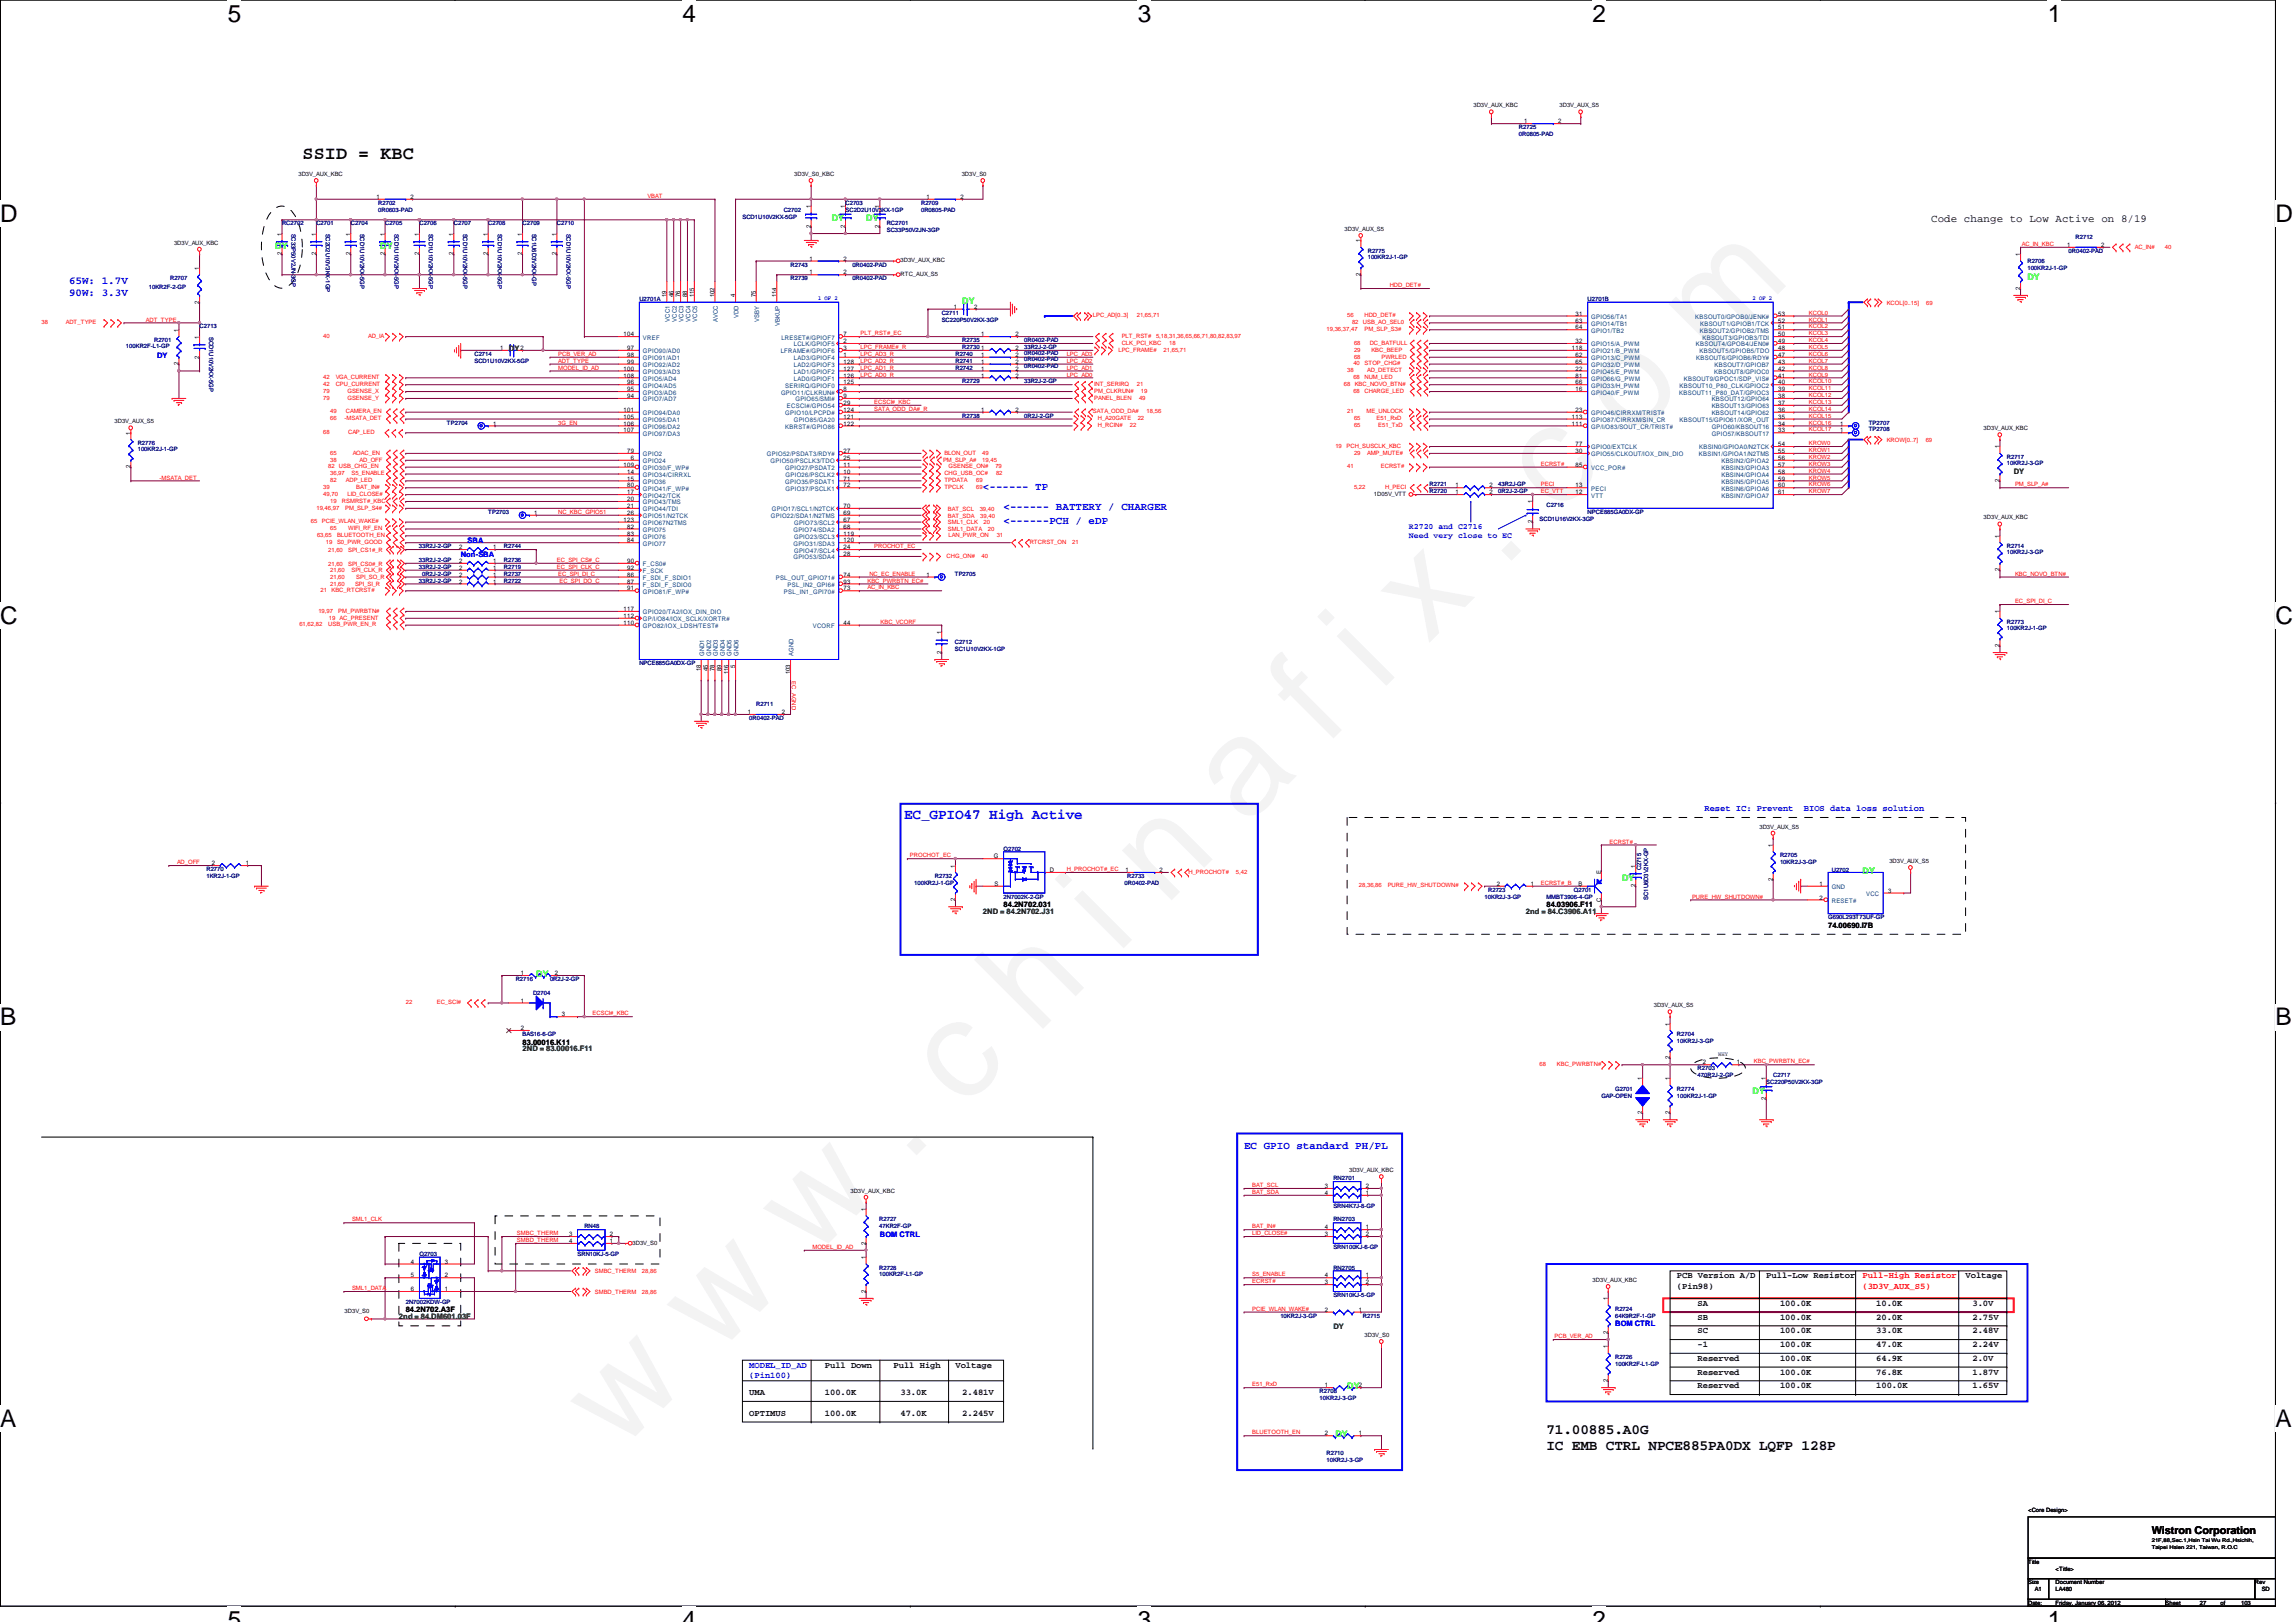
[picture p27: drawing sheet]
<svg xmlns="http://www.w3.org/2000/svg" width="297mm" height="210mm" viewBox="0 0 297 210" stroke-linecap="round" stroke-linejoin="round" font-family="sans-serif">
<defs><g id="words">
<text font-size="17.6" fill="#f0f" x="80.1" y="188" transform="rotate(-45 80.1 188)">w w w . c h i n a f i x . c o m</text>
<g font-size="3.1">
<text x="29.5" y="2.8">5</text>
<text x="88.3" y="2.8">4</text>
<text x="147.2" y="2.8">3</text>
<text x="206" y="2.8">2</text>
<text x="264.9" y="2.8">1</text>
<text x="0" y="28.7">D</text>
<text x="294.4" y="28.7">D</text>
<text x="0" y="80.7">C</text>
<text x="294.4" y="80.7">C</text>
<text x="0" y="132.7">B</text>
<text x="294.4" y="132.7">B</text>
<text x="0" y="184.6">A</text>
<text x="294.4" y="184.6">A</text>
<text x="29.5" y="210.7">5</text>
<text x="88.3" y="210.7">4</text>
<text x="147.2" y="210.7">3</text>
<text x="206" y="210.7">2</text>
<text x="264.9" y="210.7">1</text>
</g>
<text font-size="2.4" x="39.2" y="20.6">SSID = KBC</text>
<text font-size="1.9" fill="#00f" x="117" y="106">EC_GPIO47 High Active</text>
<g font-size="1.9">
<text x="200.1" y="185.6">71.00885.A0G</text>
<text x="200.1" y="187.7">IC EMB CTRL NPCE885PA0DX LQFP 128P</text>
</g>
<g font-size="1.4">
<text x="249.8" y="28.7">Code change to Low Active on 8/19</text>
<text x="278.4" y="198.5">Wistron Corporation</text>
</g>
<g font-size="1.4" fill="#00f">
<text x="8.9" y="36.7">65W: 1.7V</text>
<text x="8.9" y="38.3">90W: 3.3V</text>
<text x="127.2" y="63.4">&lt;------ TP</text>
<text x="129.8" y="66">&lt;------ BATTERY / CHARGER</text>
<text x="129.8" y="67.8">&lt;------PCH / eDP</text>
<text x="160.9" y="148.7">EC GPIO standard PH/PL</text>
</g>
<g font-size="1.1" fill="#0f0">
<text x="107.6" y="28.6">DY</text>
<text x="112.1" y="28.6">DY</text>
<text x="35.6" y="32.2">DY</text>
<text x="49.2" y="32.2">DY</text>
<text x="124.5" y="39.3">DY</text>
<text x="262.3" y="36.2">DY</text>
<text x="209.8" y="114">DY</text>
<text x="241" y="113.1">DY</text>
<text x="69.4" y="126.4">DY</text>
<text x="226.7" y="141.5">DY</text>
<text x="174.3" y="179.7">DY</text>
<text x="172.8" y="186">DY</text>
</g>
<g font-size="1.1" fill="#00f">
<text x="182.3" y="68.5">R2720 and C2716</text>
<text x="182.3" y="69.7">Need very close to EC</text>
<text x="220.5" y="105">Reset IC: Prevent</text>
<text x="233.4" y="105">BIOS data loss solution</text>
<text x="96.9" y="177">MODEL_ID_AD</text>
<text x="96.9" y="178.3">(Pin100)</text>
</g>
<g font-size="1.1">
<text x="217" y="165.4">PCB Version A/D</text>
<text x="217" y="166.8">(Pin98)</text>
<text x="228.5" y="165.4">Pull-Low Resistor</text>
<text x="254.3" y="165.4">Voltage</text>
<text x="219.6" y="172.6">SC</text>
<text x="219.6" y="169">SA</text>
<text x="219.6" y="170.8">SB</text>
<text x="230.3" y="169">100.0K</text>
<text x="230.3" y="170.8">100.0K</text>
<text x="230.3" y="172.6">100.0K</text>
<text x="242.7" y="169">10.0K</text>
<text x="242.7" y="170.8">20.0K</text>
<text x="242.7" y="172.6">33.0K</text>
<text x="255.2" y="169">3.0V</text>
<text x="255.2" y="170.8">2.75V</text>
<text x="255.2" y="172.6">2.48V</text>
<text x="106.7" y="177">Pull Down</text>
<text x="115.6" y="177">Pull High</text>
<text x="123.6" y="177">Voltage</text>
<text x="219.6" y="174.3">-1</text>
<text x="219.6" y="176.1">Reserved</text>
<text x="219.6" y="177.9">Reserved</text>
<text x="219.6" y="179.7">Reserved</text>
<text x="230.3" y="174.3">100.0K</text>
<text x="230.3" y="176.1">100.0K</text>
<text x="230.3" y="177.9">100.0K</text>
<text x="230.3" y="179.7">100.0K</text>
<text x="242.7" y="174.3">47.0K</text>
<text x="242.7" y="176.1">64.9K</text>
<text x="242.7" y="177.9">76.8K</text>
<text x="242.7" y="179.7">100.0K</text>
<text x="255.2" y="177.9">1.87V</text>
<text x="255.2" y="179.7">1.65V</text>
<text x="255.2" y="174.3">2.24V</text>
<text x="255.2" y="176.1">2.0V</text>
<text x="96.9" y="180.6">UMA</text>
<text x="96.9" y="183.2">OPTIMUS</text>
<text x="106.7" y="180.6">100.0K</text>
<text x="106.7" y="183.2">100.0K</text>
<text x="116.5" y="183.2">47.0K</text>
<text x="116.5" y="180.6">33.0K</text>
<text x="124.5" y="183.2">2.245V</text>
<text x="124.5" y="180.6">2.481V</text>
</g>
<g font-size="1.1" fill="#f00">
<text x="241" y="165.4">Pull-High Resistor</text>
<text x="241" y="166.8">(3D3V_AUX_S5)</text>
</g>
<g font-size="1" fill="#00f">
<text x="20.3" y="46.3">DY</text>
<text x="60.5" y="70.3">SBA</text>
<text x="59.6" y="72.1">Non-SBA</text>
<text x="113.8" y="160.1">BOM CTRL</text>
<text x="209" y="171.6">BOM CTRL</text>
</g>
<g font-size="1" fill="#008000">
<text x="65.8" y="45.4">DY</text>
<text x="260.5" y="61.4">DY</text>
<text x="127.2" y="118.3">2ND = 84.2N702.J31</text>
<text x="197.4" y="118.3">2nd = 84.C3906.A11</text>
<text x="67.6" y="136.1">2ND = 83.00016.F11</text>
<text x="51.6" y="170.7">2nd = 84.DM601.03F</text>
<text x="172.5" y="172">DY</text>
</g>
<g font-size="1">
<text x="129.8" y="117.4">84.2N702.031</text>
<text x="200.1" y="117.4">84.03906.F11</text>
<text x="236.5" y="120.1">74.00690.I7B</text>
<text x="67.6" y="135.2">83.00016.K11</text>
<text x="52.5" y="169.8">84.2N702.A3F</text>
</g>
<g font-size=".8">
<text x="190.6" y="13.9">3D3V_AUX_KBC</text>
<text x="197.2" y="16">1</text>
<text x="201.6" y="16">2</text>
<text x="201.8" y="13.9">3D3V_AUX_S5</text>
<text x="38.6" y="22.8">3D3V_AUX_KBC</text>
<text x="102.7" y="22.8">3D3V_S0_KBC</text>
<text x="124.4" y="22.8">3D3V_S0</text>
<text x="48.7" y="25.7">1</text>
<text x="53.1" y="25.7">2</text>
<text x="104.9" y="29.5" transform="rotate(-90 104.9 29.5)">2</text>
<text x="104.9" y="26.9" transform="rotate(-90 104.9 26.9)">1</text>
<text x="109.3" y="29.5" transform="rotate(-90 109.3 29.5)">2</text>
<text x="109.3" y="26.9" transform="rotate(-90 109.3 26.9)">1</text>
<text x="113.8" y="29.5" transform="rotate(-90 113.8 29.5)">2</text>
<text x="113.8" y="26.9" transform="rotate(-90 113.8 26.9)">1</text>
<text x="119.8" y="25.7">1</text>
<text x="124.2" y="25.7">2</text>
<text x="173.9" y="29.9">3D3V_AUX_S5</text>
<text x="22.5" y="31.7">3D3V_AUX_KBC</text>
<text x="25.8" y="34.9" transform="rotate(-90 25.8 34.9)">1</text>
<text x="36.4" y="33.1" transform="rotate(-90 36.4 33.1)">2</text>
<text x="36.4" y="30.5" transform="rotate(-90 36.4 30.5)">1</text>
<text x="40.9" y="33.1" transform="rotate(-90 40.9 33.1)">2</text>
<text x="40.9" y="30.5" transform="rotate(-90 40.9 30.5)">1</text>
<text x="45.3" y="33.1" transform="rotate(-90 45.3 33.1)">2</text>
<text x="45.3" y="30.5" transform="rotate(-90 45.3 30.5)">1</text>
<text x="49.8" y="33.1" transform="rotate(-90 49.8 33.1)">2</text>
<text x="49.8" y="30.5" transform="rotate(-90 49.8 30.5)">1</text>
<text x="54.2" y="33.1" transform="rotate(-90 54.2 33.1)">2</text>
<text x="54.2" y="30.5" transform="rotate(-90 54.2 30.5)">1</text>
<text x="58.7" y="33.1" transform="rotate(-90 58.7 33.1)">2</text>
<text x="58.7" y="30.5" transform="rotate(-90 58.7 30.5)">1</text>
<text x="63.1" y="33.1" transform="rotate(-90 63.1 33.1)">2</text>
<text x="63.1" y="30.5" transform="rotate(-90 63.1 30.5)">1</text>
<text x="67.6" y="33.1" transform="rotate(-90 67.6 33.1)">2</text>
<text x="67.6" y="30.5" transform="rotate(-90 67.6 30.5)">1</text>
<text x="72" y="33.1" transform="rotate(-90 72 33.1)">2</text>
<text x="72" y="30.5" transform="rotate(-90 72 30.5)">1</text>
<text x="104.7" y="35.5">1</text>
<text x="104.7" y="33.7">1</text>
<text x="109.1" y="35.5">2</text>
<text x="109.1" y="33.7">2</text>
<text x="116.5" y="35.7">RTC_AUX_S5</text>
<text x="116.5" y="34">3D3V_AUX_KBC</text>
<text x="176" y="35.7" transform="rotate(-90 176 35.7)">2</text>
<text x="176" y="31.4" transform="rotate(-90 176 31.4)">1</text>
<text x="261.4" y="33.1" transform="rotate(-90 261.4 33.1)">1</text>
<text x="267.4" y="32">1</text>
<text x="271.8" y="32">2</text>
<text x="25.8" y="39.3" transform="rotate(-90 25.8 39.3)">2</text>
<text x="86.2" y="38.5" transform="rotate(-90 86.2 38.5)">19</text>
<text x="87.1" y="38.5" transform="rotate(-90 87.1 38.5)">46</text>
<text x="88" y="38.5" transform="rotate(-90 88 38.5)">76</text>
<text x="88.9" y="38.5" transform="rotate(-90 88.9 38.5)">88</text>
<text x="89.8" y="38.5" transform="rotate(-90 89.8 38.5)">115</text>
<text x="92.5" y="38.5" transform="rotate(-90 92.5 38.5)">102</text>
<text x="95.1" y="38.5" transform="rotate(-90 95.1 38.5)">4</text>
<text x="97.8" y="38.5" transform="rotate(-90 97.8 38.5)">75</text>
<text x="100.5" y="38.5" transform="rotate(-90 100.5 38.5)">114</text>
<text x="123.4" y="40">1</text>
<text x="126" y="40">2</text>
<text x="203.8" y="40.9">31</text>
<text x="203.8" y="41.7">63</text>
<text x="230" y="40.9">53</text>
<text x="230" y="41.7">52</text>
<text x="261.4" y="37.5" transform="rotate(-90 261.4 37.5)">2</text>
<text x="23.1" y="47.3" transform="rotate(-90 23.1 47.3)">2</text>
<text x="23.1" y="42.9" transform="rotate(-90 23.1 42.9)">1</text>
<text x="25.8" y="46.4" transform="rotate(-90 25.8 46.4)">2</text>
<text x="25.8" y="43.8" transform="rotate(-90 25.8 43.8)">1</text>
<text x="64.7" y="45.3">1</text>
<text x="67.3" y="45.3">2</text>
<text x="80.7" y="43.5">104</text>
<text x="80.7" y="48">100</text>
<text x="81.1" y="45.3">97</text>
<text x="81.1" y="46.2">98</text>
<text x="81.1" y="47.1">99</text>
<text x="109.1" y="46.2">1</text>
<text x="109.1" y="47.1">128</text>
<text x="109.1" y="48">127</text>
<text x="109.1" y="45.3">3</text>
<text x="109.1" y="44.4">2</text>
<text x="109.1" y="43.5">7</text>
<text x="127" y="45.3">1</text>
<text x="127" y="47.1">1</text>
<text x="127" y="46.2">1</text>
<text x="127" y="43.5">1</text>
<text x="127" y="48">1</text>
<text x="131.4" y="45.3">2</text>
<text x="131.4" y="47.1">2</text>
<text x="131.4" y="46.2">2</text>
<text x="131.4" y="43.5">2</text>
<text x="131.4" y="48">2</text>
<text x="203.4" y="45.3">118</text>
<text x="203.8" y="42.6">64</text>
<text x="203.8" y="44.4">32</text>
<text x="203.8" y="46.2">62</text>
<text x="203.8" y="47.1">65</text>
<text x="203.8" y="48">22</text>
<text x="230" y="42.6">51</text>
<text x="230" y="43.5">50</text>
<text x="230" y="44.4">49</text>
<text x="230" y="45.3">48</text>
<text x="230" y="46.2">47</text>
<text x="230" y="47.1">43</text>
<text x="230" y="48">42</text>
<text x="80.7" y="53.3">101</text>
<text x="80.7" y="48.9">108</text>
<text x="81.1" y="51.5">94</text>
<text x="81.1" y="50.6">95</text>
<text x="81.1" y="49.7">96</text>
<text x="109.1" y="50.6">8</text>
<text x="109.1" y="48.9">126</text>
<text x="109.1" y="49.7">125</text>
<text x="109.1" y="52.4">29</text>
<text x="109.1" y="51.5">9</text>
<text x="109.1" y="53.3">124</text>
<text x="127" y="53.3">1</text>
<text x="127" y="48.9">1</text>
<text x="131.4" y="53.3">2</text>
<text x="131.4" y="48.9">2</text>
<text x="203.8" y="48.9">81</text>
<text x="203.8" y="49.7">66</text>
<text x="203.8" y="50.6">16</text>
<text x="203.8" y="53.3">23</text>
<text x="230" y="48.9">41</text>
<text x="230" y="49.7">40</text>
<text x="230" y="50.6">39</text>
<text x="230" y="51.5">38</text>
<text x="230" y="52.4">37</text>
<text x="230" y="53.3">36</text>
<text x="14.8" y="54.8">3D3V_AUX_S5</text>
<text x="16.9" y="56.3" transform="rotate(-90 16.9 56.3)">1</text>
<text x="63.8" y="55.1">1</text>
<text x="80.7" y="54.2">105</text>
<text x="80.7" y="55.1">106</text>
<text x="80.7" y="56">107</text>
<text x="81.1" y="58.6">79</text>
<text x="81.6" y="59.5">6</text>
<text x="109.1" y="54.2">121</text>
<text x="109.1" y="55.1">122</text>
<text x="109.1" y="59.5">25</text>
<text x="109.1" y="58.6">27</text>
<text x="203.4" y="54.2">113</text>
<text x="203.4" y="55.1">111</text>
<text x="203.8" y="57.7">77</text>
<text x="203.8" y="58.6">30</text>
<text x="230" y="54.2">35</text>
<text x="230" y="55.1">34</text>
<text x="230" y="56">33</text>
<text x="230" y="57.7">54</text>
<text x="230" y="58.6">55</text>
<text x="230" y="59.5">56</text>
<text x="238.1" y="55.1">1</text>
<text x="238.1" y="56">1</text>
<text x="256.6" y="55.7">3D3V_AUX_KBC</text>
<text x="258.7" y="58" transform="rotate(-90 258.7 58)">1</text>
<text x="16.9" y="60.6" transform="rotate(-90 16.9 60.6)">2</text>
<text x="80.7" y="60.4">109</text>
<text x="81.1" y="64">17</text>
<text x="81.1" y="64.9">20</text>
<text x="81.1" y="65.7">21</text>
<text x="81.1" y="61.3">14</text>
<text x="81.1" y="63.1">80</text>
<text x="81.1" y="62.2">15</text>
<text x="109.1" y="65.7">70</text>
<text x="109.1" y="63.1">72</text>
<text x="109.1" y="61.3">10</text>
<text x="109.1" y="62.2">71</text>
<text x="109.1" y="60.4">11</text>
<text x="177.8" y="64.2">1D05V_VTT</text>
<text x="188.3" y="63.1">1</text>
<text x="188.3" y="64">1</text>
<text x="192.7" y="63.1">2</text>
<text x="192.7" y="64">2</text>
<text x="198.2" y="65.2" transform="rotate(-90 198.2 65.2)">1</text>
<text x="203.8" y="60.4">85</text>
<text x="203.8" y="63.1">13</text>
<text x="203.8" y="64">12</text>
<text x="230" y="60.4">57</text>
<text x="230" y="61.3">58</text>
<text x="230" y="62.2">59</text>
<text x="230" y="63.1">60</text>
<text x="230" y="64">61</text>
<text x="258.7" y="62.4" transform="rotate(-90 258.7 62.4)">2</text>
<text x="59.4" y="71.1">2</text>
<text x="63.8" y="71.1">1</text>
<text x="69.1" y="66.6">1</text>
<text x="80.7" y="67.5">123</text>
<text x="81.1" y="68.4">82</text>
<text x="81.1" y="69.3">83</text>
<text x="81.1" y="70.2">84</text>
<text x="81.1" y="66.6">26</text>
<text x="109.1" y="67.5">67</text>
<text x="109.1" y="69.3">119</text>
<text x="109.1" y="66.6">69</text>
<text x="109.1" y="68.4">68</text>
<text x="109.1" y="70.2">120</text>
<text x="109.1" y="71.1">24</text>
<text x="109.1" y="72">28</text>
<text x="198.2" y="67.7" transform="rotate(-90 198.2 67.7)">2</text>
<text x="256.6" y="67.2">3D3V_AUX_KBC</text>
<text x="258.7" y="69.6" transform="rotate(-90 258.7 69.6)">1</text>
<text x="59.4" y="75.5">2</text>
<text x="59.4" y="73.7">2</text>
<text x="59.4" y="74.6">2</text>
<text x="59.4" y="72.9">2</text>
<text x="63.8" y="75.5">1</text>
<text x="63.8" y="73.7">1</text>
<text x="63.8" y="74.6">1</text>
<text x="63.8" y="72.9">1</text>
<text x="81.1" y="74.6">86</text>
<text x="81.1" y="75.5">87</text>
<text x="81.1" y="73.7">92</text>
<text x="81.1" y="72.9">90</text>
<text x="81.1" y="76.4">91</text>
<text x="109.1" y="76.4">73</text>
<text x="109.1" y="74.6">74</text>
<text x="109.1" y="75.5">93</text>
<text x="119.8" y="74.6">1</text>
<text x="258.7" y="74" transform="rotate(-90 258.7 74)">2</text>
<text x="80.7" y="80.9">110</text>
<text x="80.7" y="80">112</text>
<text x="80.7" y="79.1">117</text>
<text x="109.1" y="80.9">44</text>
<text x="121.8" y="82" transform="rotate(-90 121.8 82)">1</text>
<text x="258.7" y="83.7" transform="rotate(-90 258.7 83.7)">2</text>
<text x="258.7" y="79.4" transform="rotate(-90 258.7 79.4)">1</text>
<text x="90.7" y="86.8" transform="rotate(-90 90.7 86.8)">18</text>
<text x="91.6" y="86.8" transform="rotate(-90 91.6 86.8)">45</text>
<text x="92.5" y="86.8" transform="rotate(-90 92.5 86.8)">78</text>
<text x="93.3" y="86.8" transform="rotate(-90 93.3 86.8)">89</text>
<text x="94.2" y="87.2" transform="rotate(-90 94.2 87.2)">116</text>
<text x="95.1" y="86.4" transform="rotate(-90 95.1 86.4)">5</text>
<text x="102.2" y="87.2" transform="rotate(-90 102.2 87.2)">103</text>
<text x="121.8" y="84.6" transform="rotate(-90 121.8 84.6)">2</text>
<text x="96.7" y="92.4">1</text>
<text x="101.1" y="92.4">2</text>
<text x="227.6" y="107.2">3D3V_AUX_S5</text>
<text x="27.4" y="112">2</text>
<text x="31.8" y="112">1</text>
<text x="123.6" y="112.3" transform="rotate(-90 123.6 112.3)">1</text>
<text x="128.6" y="111.1">G</text>
<text x="135.8" y="112.9">D</text>
<text x="145.6" y="112.9">1</text>
<text x="150" y="112.9">2</text>
<text x="207.1" y="113.2" transform="rotate(-90 207.1 113.2)">E</text>
<text x="211.6" y="112.3" transform="rotate(-90 211.6 112.3)">1</text>
<text x="229.4" y="114" transform="rotate(-90 229.4 114)">2</text>
<text x="229.4" y="109.6" transform="rotate(-90 229.4 109.6)">1</text>
<text x="244.4" y="111.7">3D3V_AUX_S5</text>
<text x="123.6" y="116.6" transform="rotate(-90 123.6 116.6)">2</text>
<text x="128.6" y="114.6">S</text>
<text x="193.6" y="114.6">2</text>
<text x="198" y="114.6">1</text>
<text x="204.2" y="114.6">B</text>
<text x="207.1" y="116.8" transform="rotate(-90 207.1 116.8)">C</text>
<text x="211.6" y="114.9" transform="rotate(-90 211.6 114.9)">2</text>
<text x="235.4" y="114.6">1</text>
<text x="235.4" y="116.4">2</text>
<text x="244.3" y="115.5">3</text>
<text x="67.4" y="126.2">1</text>
<text x="67.4" y="129.8">1</text>
<text x="71.8" y="126.2">2</text>
<text x="72.7" y="131.5">3</text>
<text x="213.9" y="130.3">3D3V_AUX_S5</text>
<text x="67.4" y="133.3">2</text>
<text x="216" y="137.1" transform="rotate(-90 216 137.1)">2</text>
<text x="216" y="132.7" transform="rotate(-90 216 132.7)">1</text>
<text x="220.3" y="137.8">2</text>
<text x="222.3" y="136.7">WHY</text>
<text x="224.7" y="137.8">1</text>
<text x="212.5" y="139.8" transform="rotate(-90 212.5 139.8)">1</text>
<text x="216" y="139.8" transform="rotate(-90 216 139.8)">1</text>
<text x="228.5" y="142.4" transform="rotate(-90 228.5 142.4)">2</text>
<text x="228.5" y="139.8" transform="rotate(-90 228.5 139.8)">1</text>
<text x="212.5" y="144.2" transform="rotate(-90 212.5 144.2)">2</text>
<text x="216" y="144.2" transform="rotate(-90 216 144.2)">2</text>
<text x="110" y="154.3">3D3V_AUX_KBC</text>
<text x="171.4" y="153.8">3</text>
<text x="171.4" y="154.6">4</text>
<text x="174.5" y="151.7">3D3V_AUX_KBC</text>
<text x="176.7" y="154.6">1</text>
<text x="176.7" y="153.8">2</text>
<text x="73.6" y="160">3</text>
<text x="73.6" y="160.9">4</text>
<text x="78.9" y="160.9">1</text>
<text x="78.9" y="160">2</text>
<text x="81.8" y="161.1">3D3V_S0</text>
<text x="112" y="161.1" transform="rotate(-90 112 161.1)">2</text>
<text x="112" y="156.7" transform="rotate(-90 112 156.7)">1</text>
<text x="171.4" y="160">3</text>
<text x="171.4" y="159.1">4</text>
<text x="176.7" y="159.1">1</text>
<text x="176.7" y="160">2</text>
<text x="53.2" y="163.5">4</text>
<text x="53.2" y="165.3">5</text>
<text x="53.2" y="167.1">6</text>
<text x="57.6" y="167.1">1</text>
<text x="57.6" y="165.3">2</text>
<text x="57.6" y="163.5">3</text>
<text x="112" y="167.3" transform="rotate(-90 112 167.3)">2</text>
<text x="112" y="162.9" transform="rotate(-90 112 162.9)">1</text>
<text x="171.4" y="166.2">3</text>
<text x="171.4" y="165.3">4</text>
<text x="176.7" y="165.3">1</text>
<text x="176.7" y="166.2">2</text>
<text x="206" y="165.9">3D3V_AUX_KBC</text>
<text x="44.6" y="170">3D3V_S0</text>
<text x="171.4" y="169.8">2</text>
<text x="175.8" y="169.8">1</text>
<text x="176.5" y="173">3D3V_S0</text>
<text x="208" y="172.6" transform="rotate(-90 208 172.6)">2</text>
<text x="208" y="168.3" transform="rotate(-90 208 168.3)">1</text>
<text x="171.4" y="179.5">1</text>
<text x="175.8" y="179.5">2</text>
<text x="208" y="178.9" transform="rotate(-90 208 178.9)">2</text>
<text x="208" y="174.5" transform="rotate(-90 208 174.5)">1</text>
<text x="171.4" y="185.8">2</text>
<text x="175.8" y="185.8">1</text>
<text x="262.4" y="195.7">&lt;Core Design&gt;</text>
<text x="262.4" y="202.4">Title</text>
<text x="265.9" y="203.2">&lt;Title&gt;</text>
<text x="262.4" y="205">Size</text>
<text x="262.4" y="207.7">Date:</text>
<text x="263.3" y="205.9">A1</text>
<text x="265.9" y="205">Document Number</text>
<text x="265.9" y="207.7">Friday, January 06, 2012</text>
<text x="265.9" y="205.9">LA480</text>
<text x="280.2" y="207.7">Sheet</text>
<text x="284.6" y="207.7">27</text>
<text x="287.3" y="207.7">of</text>
<text x="289.9" y="207.7">103</text>
<text x="291.7" y="205">Rev</text>
<text x="292.6" y="205.9">SD</text>
</g>
<g font-size=".8" fill="#000080">
<text x="196.5" y="16.7">R2725</text>
<text x="196.5" y="17.6">0R0805-PAD</text>
<text x="36.5" y="29.2">RC2702</text>
<text x="40.9" y="29.2">C2701</text>
<text x="45.4" y="29.2">C2704</text>
<text x="48.9" y="26.5">R2702</text>
<text x="48.9" y="27.4">0R0603-PAD</text>
<text x="49.8" y="29.2">C2705</text>
<text x="54.3" y="29.2">C2706</text>
<text x="58.7" y="29.2">C2707</text>
<text x="63.2" y="29.2">C2708</text>
<text x="67.6" y="29.2">C2709</text>
<text x="72" y="29.2">C2710</text>
<text x="96.1" y="28.3">SCD1U10V2KX-5GP</text>
<text x="101.4" y="27.4">C2702</text>
<text x="109.4" y="26.5">C2703</text>
<text x="109.4" y="27.4">SC2D2U10V3KX-1GP</text>
<text x="114.7" y="29.2">RC2701</text>
<text x="119.2" y="26.5">R2709</text>
<text x="119.2" y="27.4">0R0805-PAD</text>
<text x="37.7" y="30.2" transform="rotate(90 37.7 30.2)">SC33P50V2JN-3GP</text>
<text x="42.2" y="30.2" transform="rotate(90 42.2 30.2)">SC2D2U10V3KX-1GP</text>
<text x="46.6" y="30.2" transform="rotate(90 46.6 30.2)">SCD1U10V2KX-5GP</text>
<text x="51.1" y="30.2" transform="rotate(90 51.1 30.2)">SCD1U10V2KX-5GP</text>
<text x="55.5" y="30.2" transform="rotate(90 55.5 30.2)">SCD1U10V2KX-5GP</text>
<text x="59.9" y="30.2" transform="rotate(90 59.9 30.2)">SCD1U10V2KX-5GP</text>
<text x="64.4" y="30.2" transform="rotate(90 64.4 30.2)">SCD1U10V2KX-5GP</text>
<text x="68.8" y="30.2" transform="rotate(90 68.8 30.2)">SC1U6D3V2KX-GP</text>
<text x="73.3" y="30.2" transform="rotate(90 73.3 30.2)">SCD1U10V2KX-5GP</text>
<text x="102.3" y="34.5">R2743</text>
<text x="110.3" y="34.5">0R0402-PAD</text>
<text x="114.7" y="30.1">SC33P50V2JN-3GP</text>
<text x="177" y="32.7">R2775</text>
<text x="177" y="33.5">100KR2J-1-GP</text>
<text x="262.3" y="34.1">R2706</text>
<text x="262.3" y="35">100KR2J-1-GP</text>
<text x="267.6" y="32.7">0R0402-PAD</text>
<text x="268.5" y="30.9">R2712</text>
<text x="19.3" y="37.3">10KR2F-2-GP</text>
<text x="22" y="36.3">R2707</text>
<text x="82.7" y="38.9">U2701A</text>
<text x="102.3" y="36.3">R2739</text>
<text x="110.3" y="36.3">0R0402-PAD</text>
<text x="121.8" y="40.7">C2711</text>
<text x="121.8" y="41.6">SC220P50V2KX-3GP</text>
<text x="205.4" y="38.9">U2701B</text>
<text x="16.3" y="45.1">100KR2F-L1-GP</text>
<text x="19.9" y="44.3">R2701</text>
<text x="25.8" y="42.5">C2713</text>
<text x="27" y="43.6" transform="rotate(90 27 43.6)">SCD1U10V2KX-5GP</text>
<text x="61.4" y="46.1">C2714</text>
<text x="61.4" y="46.9">SCD1U10V2KX-5GP</text>
<text x="123.6" y="46.9">R2741</text>
<text x="123.6" y="46.1">R2740</text>
<text x="123.6" y="47.8">R2742</text>
<text x="124.5" y="45.2">R2730</text>
<text x="124.5" y="44.3">R2735</text>
<text x="132.5" y="46.8">0R0402-PAD</text>
<text x="132.5" y="45.9">0R0402-PAD</text>
<text x="132.5" y="47.7">0R0402-PAD</text>
<text x="132.5" y="45.2">33R2J-2-GP</text>
<text x="132.5" y="44.3">0R0402-PAD</text>
<text x="124.5" y="49.6">R2729</text>
<text x="132.5" y="49.6">33R2J-2-GP</text>
<text x="17.8" y="57.6">R2776</text>
<text x="17.8" y="58.4">100KR2J-1-GP</text>
<text x="57.8" y="54.9">TP2704</text>
<text x="124.5" y="54.1">R2738</text>
<text x="132.5" y="54.1">0R2J-2-GP</text>
<text x="241.8" y="54.9">TP2707</text>
<text x="241.8" y="55.8">TP2708</text>
<text x="259.6" y="59.4">R2717</text>
<text x="185" y="62.9">R2721</text>
<text x="185" y="63.8">R2720</text>
<text x="193.8" y="62.9">43R2J-GP</text>
<text x="193.8" y="63.8">0R2J-2-GP</text>
<text x="200.1" y="65.6">C2716</text>
<text x="259.6" y="60.2">10KR2J-3-GP</text>
<text x="54.2" y="71">33R2J-2-GP</text>
<text x="63.2" y="66.5">TP2703</text>
<text x="65.2" y="71">R2744</text>
<text x="199.2" y="67.4">SCD1U16V2KX-3GP</text>
<text x="205.4" y="66.5">NPCE885GA0DX-GP</text>
<text x="259.6" y="71">R2714</text>
<text x="259.6" y="71.8">10KR2J-3-GP</text>
<text x="54.2" y="73.6">33R2J-2-GP</text>
<text x="54.2" y="72.7">33R2J-2-GP</text>
<text x="54.2" y="75.4">33R2J-2-GP</text>
<text x="54.6" y="74.5">0R2J-2-GP</text>
<text x="65.2" y="73.6">R2719</text>
<text x="65.2" y="72.7">R2736</text>
<text x="65.2" y="75.4">R2722</text>
<text x="65.2" y="74.5">R2737</text>
<text x="123.5" y="74.5">TP2705</text>
<text x="123.5" y="83.4">C2712</text>
<text x="259.6" y="80.7">R2773</text>
<text x="259.6" y="81.5">100KR2J-1-GP</text>
<text x="82.7" y="86.1">NPCE885GA0DX-GP</text>
<text x="123.5" y="84.2">SC1U10V2KX-1GP</text>
<text x="96.9" y="93.2">0R0402-PAD</text>
<text x="97.8" y="91.4">R2711</text>
<text x="26.7" y="112.7">R2770</text>
<text x="26.7" y="113.6">1KR2J-1-GP</text>
<text x="120.9" y="113.6">R2732</text>
<text x="129.8" y="110.1">Q2702</text>
<text x="145.8" y="113.6">R2733</text>
<text x="212.3" y="112.6" transform="rotate(-90 212.3 112.6)">C2715</text>
<text x="230.3" y="111">R2705</text>
<text x="230.3" y="111.8">10KR2J-3-GP</text>
<text x="237" y="112.8">U2702</text>
<text x="118.3" y="114.5">100KR2J-1-GP</text>
<text x="129.8" y="116.3">2N7002K-2-GP</text>
<text x="145.5" y="114.5">0R0402-PAD</text>
<text x="192.1" y="116.3">10KR2J-3-GP</text>
<text x="192.5" y="115.4">R2723</text>
<text x="200.1" y="116.3">MMBT3906-4-GP</text>
<text x="203.6" y="115.4">Q2701</text>
<text x="213.2" y="116.5" transform="rotate(-90 213.2 116.5)">SC1U6D3V2KX-GP</text>
<text x="236.5" y="119">G690L293T73UF-GP</text>
<text x="66.7" y="127">R2716</text>
<text x="69" y="128.8">D2704</text>
<text x="71.2" y="127">0R2J-2-GP</text>
<text x="67.6" y="134.1">BAS16-6-GP</text>
<text x="217" y="134.1">R2704</text>
<text x="217" y="135">10KR2J-3-GP</text>
<text x="207.2" y="142.1">GAP-OPEN</text>
<text x="209" y="141.2">G2701</text>
<text x="217" y="141.2">R2774</text>
<text x="217" y="142.1">100KR2J-1-GP</text>
<text x="219.6" y="138.5">R2703</text>
<text x="219.6" y="139.4">470R2J-2-GP</text>
<text x="228.5" y="140.3">SC220P50V2KX-3GP</text>
<text x="229.4" y="139.4">C2717</text>
<text x="172.5" y="152.7">RN2701</text>
<text x="75.6" y="159">RN48</text>
<text x="113.7" y="158.1">R2727</text>
<text x="113.7" y="158.9">47KR2F-GP</text>
<text x="172.5" y="156.3">SRN4K7J-8-GP</text>
<text x="172.5" y="158.1">RN2703</text>
<text x="172.5" y="161.6">SRN100KJ-6-GP</text>
<text x="54.3" y="162.5">Q2703</text>
<text x="74.7" y="162.5">SRN10KJ-5-GP</text>
<text x="113.7" y="164.3">R2728</text>
<text x="113.7" y="165.1">100KR2F-L1-GP</text>
<text x="172.5" y="164.3">RN2705</text>
<text x="172.5" y="167.9">SRN10KJ-5-GP</text>
<text x="52.5" y="168.7">2N7002KDW-GP</text>
<text x="165.6" y="170.5">10KR2J-3-GP</text>
<text x="176.3" y="170.5">R2715</text>
<text x="209" y="169.6">R2724</text>
<text x="209" y="170.5">64K9R2F-1-GP</text>
<text x="209" y="175.9">R2726</text>
<text x="209" y="176.7">100KR2F-L1-GP</text>
<text x="170.7" y="180.3">R2708</text>
<text x="170.7" y="181.2">10KR2J-3-GP</text>
<text x="171.6" y="188.3">R2710</text>
<text x="171.6" y="189.2">10KR2J-3-GP</text>
</g>
<g font-size=".8" fill="#f00">
<text x="83.8" y="25.6">VBAT</text>
<text x="261.6" y="31.8">AC_IN_KBC</text>
<text x="276.2" y="32.2">AC_IN#</text>
<text x="280.1" y="32.2">40</text>
<text x="5.4" y="42">38</text>
<text x="8.5" y="42">ADT_TYPE</text>
<text x="18.9" y="41.6">ADT_TYPE</text>
<text x="141.4" y="41.1">LPC_AD[0..3]</text>
<text x="147.1" y="41.1">21,65,71</text>
<text x="174.3" y="41.1">56</text>
<text x="174.9" y="42">82</text>
<text x="176.3" y="42">USB_AO_SEL0</text>
<text x="176.5" y="41.1">HDD_DET#</text>
<text x="179.8" y="37.2">HDD_DET#</text>
<text x="234" y="40.7">KCOL0</text>
<text x="234" y="41.6">KCOL1</text>
<text x="244.1" y="39.4">KCOL[0..15]</text>
<text x="249.2" y="39.4">69</text>
<text x="41.8" y="43.7">40</text>
<text x="47.6" y="43.7">AD_IA</text>
<text x="72.2" y="47.8">MODEL_ID_AD</text>
<text x="72.2" y="46.9">ADT_TYPE</text>
<text x="72.2" y="46.1">PCB_VER_AD</text>
<text x="111.3" y="43.4">PLT_RST#_EC</text>
<text x="111.3" y="45.2">LPC_FRAME#_R</text>
<text x="111.3" y="46.1">LPC_AD3_R</text>
<text x="111.3" y="46.9">LPC_AD2_R</text>
<text x="111.3" y="47.8">LPC_AD1_R</text>
<text x="138" y="46.1">LPC_AD3</text>
<text x="138" y="46.9">LPC_AD2</text>
<text x="138" y="47.8">LPC_AD1</text>
<text x="144.7" y="45.5">LPC_FRAME#</text>
<text x="145.1" y="43.7">PLT_RST#</text>
<text x="145.1" y="44.6">CLK_PCI_KBC</text>
<text x="149.6" y="43.7">5,18,31,36,65,66,71,80,82,83,97</text>
<text x="150.5" y="45.5">21,65,71</text>
<text x="151.3" y="44.6">18</text>
<text x="171.6" y="42.8">19,36,37,47</text>
<text x="175.1" y="47.3">40</text>
<text x="175.2" y="45.5">29</text>
<text x="175.2" y="44.6">68</text>
<text x="175.2" y="46.4">68</text>
<text x="176.5" y="42.8">PM_SLP_S3#</text>
<text x="176.5" y="47.3">STOP_CHG#</text>
<text x="177.2" y="44.6">DC_BATFULL</text>
<text x="177.4" y="45.5">KBC_BEEP</text>
<text x="178.7" y="46.4">PWRLED</text>
<text x="234" y="42.5">KCOL2</text>
<text x="234" y="45.2">KCOL5</text>
<text x="234" y="44.3">KCOL4</text>
<text x="234" y="43.4">KCOL3</text>
<text x="234" y="47.8">KCOL8</text>
<text x="234" y="46.9">KCOL7</text>
<text x="234" y="46.1">KCOL6</text>
<text x="41.8" y="50">42</text>
<text x="41.8" y="49.1">42</text>
<text x="41.8" y="51.7">79</text>
<text x="41.8" y="50.8">79</text>
<text x="42.7" y="53.5">49</text>
<text x="43.4" y="50">CPU_CURRENT</text>
<text x="43.4" y="49.1">VGA_CURRENT</text>
<text x="44.7" y="53.5">CAMERA_EN</text>
<text x="45" y="51.7">GSENSE_Y</text>
<text x="45" y="50.8">GSENSE_X</text>
<text x="111.3" y="48.7">LPC_AD0_R</text>
<text x="113.1" y="52.3">ECSCI#_KBC</text>
<text x="113.1" y="53.2">SATA_ODD_DA#_R</text>
<text x="138" y="48.7">LPC_AD0</text>
<text x="141.4" y="53.5">SATA_ODD_DA#</text>
<text x="141.6" y="50">INT_SERIRQ</text>
<text x="141.6" y="50.8">PM_CLKRUN#</text>
<text x="141.6" y="51.7">PANEL_BLEN</text>
<text x="147.1" y="50">21</text>
<text x="147.4" y="51.7">49</text>
<text x="147.6" y="50.8">19</text>
<text x="148.3" y="53.5">18,56</text>
<text x="173.9" y="50">68</text>
<text x="174.3" y="53.5">21</text>
<text x="174.3" y="48.2">38</text>
<text x="175.1" y="49.1">68</text>
<text x="175.1" y="50.8">68</text>
<text x="175.3" y="50">KBC_NOVO_BTN#</text>
<text x="176.5" y="49.1">NUM_LED</text>
<text x="176.5" y="50.8">CHARGE_LED</text>
<text x="176.8" y="53.5">ME_UNLOCK</text>
<text x="176.9" y="48.2">AD_DETECT</text>
<text x="234" y="49.6">KCOL10</text>
<text x="234" y="48.7">KCOL9</text>
<text x="234" y="52.3">KCOL13</text>
<text x="234" y="51.4">KCOL12</text>
<text x="234" y="50.5">KCOL11</text>
<text x="234" y="53.2">KCOL14</text>
<text x="41.8" y="56.2">68</text>
<text x="42.7" y="54.4">66</text>
<text x="42.7" y="58.8">65</text>
<text x="42.7" y="59.7">38</text>
<text x="44.6" y="54.4">-MSATA_DET</text>
<text x="45" y="56.2">CAP_LED</text>
<text x="45.6" y="58.8">AOAC_EN</text>
<text x="46.5" y="59.7">AD_OFF</text>
<text x="72.2" y="54.9">3G_EN</text>
<text x="122" y="59.7">PM_SLP_A#</text>
<text x="122.2" y="58.8">BLON_OUT</text>
<text x="127.1" y="59.7">19,45</text>
<text x="127.1" y="58.8">49</text>
<text x="142" y="54.4">H_A20GATE</text>
<text x="142" y="55.3">H_RCIN#</text>
<text x="146.2" y="55.3">22</text>
<text x="147.2" y="54.4">22</text>
<text x="172.8" y="58">19</text>
<text x="174.2" y="58">PCH_SUSCLK_KBC</text>
<text x="175.2" y="54.4">65</text>
<text x="175.2" y="55.3">65</text>
<text x="175.2" y="58.8">29</text>
<text x="176.9" y="58.8">AMP_MUTE#</text>
<text x="178.1" y="54.4">E51_RxD</text>
<text x="178.3" y="55.3">E51_TxD</text>
<text x="234" y="54.9">KCOL16</text>
<text x="234" y="54.1">KCOL15</text>
<text x="234" y="55.8">KCOL17</text>
<text x="234" y="58.5">KROW1</text>
<text x="234" y="57.6">KROW0</text>
<text x="234" y="59.4">KROW2</text>
<text x="244.1" y="57.2">KROW[0..7]</text>
<text x="249.1" y="57.2">69</text>
<text x="20.7" y="62.1">-MSATA_DET</text>
<text x="40.9" y="66">19,46,97</text>
<text x="41.8" y="64.2">49,70</text>
<text x="41.8" y="63.3">39</text>
<text x="42.5" y="60.6">82</text>
<text x="42.7" y="65.1">19</text>
<text x="42.7" y="61.5">36,97</text>
<text x="42.7" y="62.4">82</text>
<text x="43.9" y="60.6">USB_CHG_EN</text>
<text x="44.2" y="65.1">RSMRST#_KBC</text>
<text x="44.7" y="66">PM_SLP_S4#</text>
<text x="44.7" y="62.4">ADP_LED</text>
<text x="45" y="64.2">LID_CLOSE#</text>
<text x="45.5" y="61.5">S5_ENABLE</text>
<text x="46.1" y="63.3">BAT_IN#</text>
<text x="122.2" y="62.4">TPDATA</text>
<text x="122.2" y="63.3">TPCLK</text>
<text x="122.2" y="61.5">CHG_USB_OC#</text>
<text x="122.7" y="60.6">GSENSE_ON#</text>
<text x="126.3" y="63.3">69</text>
<text x="126.3" y="62.4">69</text>
<text x="128.8" y="60.6">79</text>
<text x="128.9" y="61.5">82</text>
<text x="174.3" y="60.6">41</text>
<text x="175.2" y="63.3">5,22</text>
<text x="178.6" y="60.6">ECRST#</text>
<text x="179.2" y="63.3">H_PECI</text>
<text x="199.3" y="62.9">PECI</text>
<text x="199.3" y="63.8">EC_VTT</text>
<text x="199.3" y="60.3">ECRST#</text>
<text x="234" y="60.3">KROW3</text>
<text x="234" y="62.1">KROW5</text>
<text x="234" y="61.2">KROW4</text>
<text x="234" y="63.8">KROW7</text>
<text x="234" y="62.9">KROW6</text>
<text x="260.7" y="62.9">PM_SLP_A#</text>
<text x="40.2" y="67.7">65</text>
<text x="41" y="69.5">63,65</text>
<text x="41.7" y="67.7">PCIE_WLAN_WAKE#</text>
<text x="42.2" y="70.4">19</text>
<text x="42.5" y="71.4">21,60</text>
<text x="42.7" y="68.6">65</text>
<text x="43.6" y="70.4">S0_PWR_GOOD</text>
<text x="43.6" y="69.5">BLUETOOTH_EN</text>
<text x="45" y="68.6">WIFI_RF_EN</text>
<text x="45" y="71.4">SPI_CS1#_R</text>
<text x="72.2" y="66.5">NC_KBC_GPIO51</text>
<text x="113.1" y="71">PROCHOT_EC</text>
<text x="122.6" y="67">BAT_SDA</text>
<text x="122.6" y="66.1">BAT_SCL</text>
<text x="122.6" y="67.9">SML1_CLK</text>
<text x="122.6" y="68.7">SML1_DATA</text>
<text x="122.7" y="69.5">LAN_PWR_ON</text>
<text x="126.7" y="66.1">39,40</text>
<text x="126.8" y="67">39,40</text>
<text x="127.3" y="67.9">20</text>
<text x="127.8" y="68.7">20</text>
<text x="128.9" y="69.5">31</text>
<text x="133.2" y="70.4">RTCRST_ON</text>
<text x="138.7" y="70.4">21</text>
<text x="41.5" y="76.6">21</text>
<text x="42.5" y="73.2">21,60</text>
<text x="42.7" y="74.1">21,60</text>
<text x="42.7" y="75.9">21,60</text>
<text x="42.7" y="75">21,60</text>
<text x="42.9" y="76.6">KBC_RTCRST#</text>
<text x="45" y="73.2">SPI_CS0#_R</text>
<text x="45.5" y="74.1">SPI_CLK_R</text>
<text x="45.9" y="75.9">SPI_SI_R</text>
<text x="46.1" y="75">SPI_SO_R</text>
<text x="72" y="72.7">EC_SPI_CS#_C</text>
<text x="72" y="73.6">EC_SPI_CLK_C</text>
<text x="72.2" y="74.5">EC_SPI_DI_C</text>
<text x="72.4" y="75.4">EC_SPI_DO_C</text>
<text x="112.2" y="76.3">AC_IN_KBC</text>
<text x="112.2" y="75.4">KBC_PWRBTN_EC#</text>
<text x="112.5" y="74.5">NC_EC_ENABLE</text>
<text x="122.5" y="72.2">CHG_ON#</text>
<text x="127" y="72.2">40</text>
<text x="260.7" y="74.5">KBC_NOVO_BTN#</text>
<text x="38.7" y="81.1">61,62,82</text>
<text x="41.2" y="79.3">19,97</text>
<text x="42.5" y="81.1">USB_PWR_EN_R</text>
<text x="42.5" y="80.2">19</text>
<text x="43.8" y="79.3">PM_PWRBTN#</text>
<text x="43.9" y="80.2">AC_PRESENT</text>
<text x="113.9" y="80.7">KBC_VCORF</text>
<text x="260.7" y="78.1">EC_SPI_DI_C</text>
<text x="102.4" y="88.2" transform="rotate(90 102.4 88.2)">EC_AGND</text>
<text x="22.9" y="111.8">AD_OFF</text>
<text x="117.7" y="111">PROCHOT_EC</text>
<text x="138" y="112.7">H_PROCHOT#_EC</text>
<text x="153.8" y="113.1">H_PROCHOT#</text>
<text x="159.9" y="113.1">5,42</text>
<text x="208.2" y="109.2">ECRST#</text>
<text x="175.8" y="114.9">28,36,86</text>
<text x="179.5" y="114.9">PURE_HW_SHUTDOWN#</text>
<text x="199.3" y="114.5">ECRST#_B</text>
<text x="218.9" y="116.3">PURE_HW_SHUTDOWN#</text>
<text x="52.5" y="130">22</text>
<text x="56.5" y="130">EC_SCI#</text>
<text x="76.7" y="131.4">ECSCI#_KBC</text>
<text x="199.2" y="138">68</text>
<text x="201.4" y="138">KBC_PWRBTN#</text>
<text x="226.9" y="137.6">KBC_PWRBTN_EC#</text>
<text x="162" y="154.5">BAT_SDA</text>
<text x="162" y="153.6">BAT_SCL</text>
<text x="45.5" y="158.1">SML1_CLK</text>
<text x="66.9" y="159.9">SMBC_THERM</text>
<text x="66.9" y="160.7">SMBD_THERM</text>
<text x="105.1" y="161.6">MODEL_ID_AD</text>
<text x="162" y="159">BAT_IN#</text>
<text x="162" y="159.9">LID_CLOSE#</text>
<text x="45.5" y="167">SML1_DATA</text>
<text x="77" y="164.8">SMBC_THERM</text>
<text x="77" y="167.4">SMBD_THERM</text>
<text x="83.1" y="164.8">28,86</text>
<text x="83.1" y="167.4">28,86</text>
<text x="162" y="166.1">ECRST#</text>
<text x="162" y="165.2">S5_ENABLE</text>
<text x="162" y="169.6">PCIE_WLAN_WAKE#</text>
<text x="201.1" y="173.2">PCB_VER_AD</text>
<text x="162" y="179.4">E51_RxD</text>
<text x="162" y="185.6">BLUETOOTH_EN</text>
</g>
<g font-size=".8" fill="#004080">
<text x="86.7" y="41.6" transform="rotate(-90 86.7 41.6)">VCC1</text>
<text x="87.5" y="41.6" transform="rotate(-90 87.5 41.6)">VCC2</text>
<text x="88.4" y="41.6" transform="rotate(-90 88.4 41.6)">VCC3</text>
<text x="89.3" y="41.6" transform="rotate(-90 89.3 41.6)">VCC4</text>
<text x="90.2" y="41.6" transform="rotate(-90 90.2 41.6)">VCC5</text>
<text x="92.9" y="41.7" transform="rotate(-90 92.9 41.7)">AVCC</text>
<text x="95.5" y="41.2" transform="rotate(-90 95.5 41.2)">VDD</text>
<text x="98.2" y="41.6" transform="rotate(-90 98.2 41.6)">VSBY</text>
<text x="205.9" y="41.3">GPIO56/TA1</text>
<text x="219.3" y="41.3">KBSOUT0/GPOB0/JENK#</text>
<text x="83.2" y="43.9">VREF</text>
<text x="83.2" y="45.7">GPIO90/AD0</text>
<text x="83.2" y="46.6">GPIO91/AD1</text>
<text x="83.2" y="47.5">GPIO92/AD2</text>
<text x="100.9" y="42.2" transform="rotate(-90 100.9 42.2)">VBKUP</text>
<text x="101" y="45.7">LFRAME#/GPIOF6</text>
<text x="101.1" y="43.9">LRESET#/GPIOF7</text>
<text x="102.7" y="46.6">LAD3/GPIOF4</text>
<text x="102.7" y="47.5">LAD2/GPIOF3</text>
<text x="102.7" y="44.8">LCLK/GPIOF5</text>
<text x="205.9" y="42.2">GPIO14/TB1</text>
<text x="205.9" y="43.1">GPIO1/TB2</text>
<text x="205.9" y="44.8">GPIO15/A_PWM</text>
<text x="205.9" y="45.7">GPIO21/B_PWM</text>
<text x="205.9" y="46.6">GPIO13/C_PWM</text>
<text x="205.9" y="47.5">GPIO32/D_PWM</text>
<text x="219.4" y="44.8">KBSOUT4/GPOB4/JEN0#</text>
<text x="219.5" y="46.6">KBSOUT6/GPIOB6/RDY#</text>
<text x="219.9" y="45.7">KBSOUT5/GPIOB5/TDO</text>
<text x="219.9" y="43.1">KBSOUT2/GPIOB2/TMS</text>
<text x="220" y="42.2">KBSOUT1/GPIOB1/TCK</text>
<text x="220.3" y="43.9">KBSOUT3/GPIOB3/TDI</text>
<text x="221.8" y="47.5">KBSOUT7/GPIOB7</text>
<text x="83.2" y="48.4">GPIO93/AD3</text>
<text x="83.2" y="53.7">GPIO94/DA0</text>
<text x="83.2" y="51.9">GPIO7/AD7</text>
<text x="83.2" y="51.1">GPIO3/AD6</text>
<text x="83.2" y="50.2">GPIO4/AD5</text>
<text x="83.2" y="49.3">GPIO5/AD4</text>
<text x="101" y="51.1">GPIO11/CLKRUN#</text>
<text x="101.6" y="50.2">SERIRQ/GPIOF0</text>
<text x="101.6" y="53.7">GPIO10/LPCPD#</text>
<text x="101.8" y="52.8">ECSCI#/GPIO54</text>
<text x="102.7" y="48.4">LAD1/GPIOF2</text>
<text x="102.7" y="49.3">LAD0/GPIOF1</text>
<text x="102.9" y="51.9">GPIO65/SMI#</text>
<text x="205.9" y="49.3">GPIO66/G_PWM</text>
<text x="205.9" y="50.2">GPIO33/H_PWM</text>
<text x="205.9" y="48.4">GPIO45/E_PWM</text>
<text x="205.9" y="51.1">GPIO40/F_PWM</text>
<text x="205.9" y="53.7">GPIO46/CIRRXM/TRIST#</text>
<text x="217.3" y="51.1">KBSOUT11_P80_DAT/GPIOC3</text>
<text x="217.3" y="50.2">KBSOUT10_P80_CLK/GPIOC2</text>
<text x="217.8" y="49.3">KBSOUT9/GPOC1/SDP_VIS#</text>
<text x="221.4" y="51.9">KBSOUT12/GPIO64</text>
<text x="221.4" y="52.8">KBSOUT13/GPIO63</text>
<text x="221.4" y="53.7">KBSOUT14/GPIO62</text>
<text x="221.8" y="48.4">KBSOUT8/GPIOC0</text>
<text x="83.2" y="54.6">GPIO95/DA1</text>
<text x="83.2" y="55.5">GPIO96/DA2</text>
<text x="83.2" y="59.9">GPIO24</text>
<text x="83.2" y="56.4">GPIO97/DA3</text>
<text x="83.2" y="59.1">GPIO2</text>
<text x="99.2" y="59.1">GPIO52/PSDAT3/RDY#</text>
<text x="99.7" y="59.9">GPIO50/PSCLK3/TDO</text>
<text x="101.6" y="55.5">KBRST#/GPIO86</text>
<text x="102.7" y="54.6">GPIO85/GA20</text>
<text x="205.9" y="58.2">GPIO0/EXTCLK</text>
<text x="205.9" y="54.6">GPIO87/CIRRXM/SIN_CR</text>
<text x="205.9" y="55.5">GP/I/O83/SOUT_CR/TRIST#</text>
<text x="205.9" y="59.1">GPIO55/CLKOUT/IOX_DIN_DIO</text>
<text x="217.3" y="54.6">KBSOUT15/GPIO61/XOR_OUT</text>
<text x="219.8" y="59.1">KBSIN1/GPIOA1/N2TMS</text>
<text x="219.8" y="58.2">KBSIN0/GPIOA0/N2TCK</text>
<text x="221.4" y="55.5">GPIO60/KBSOUT16</text>
<text x="221.4" y="56.4">GPIO57/KBSOUT17</text>
<text x="222.7" y="59.9">KBSIN2/GPIOA2</text>
<text x="83.2" y="64.4">GPIO42/TCK</text>
<text x="83.2" y="65.3">GPIO43/TMS</text>
<text x="83.2" y="61.7">GPIO34/CIRRXL</text>
<text x="83.2" y="63.5">GPIO41/F_WP#</text>
<text x="83.2" y="60.8">GPIO30/F_WP#</text>
<text x="83.2" y="62.6">GPIO36</text>
<text x="101.6" y="62.6">GPIO35/PSDAT1</text>
<text x="101.6" y="60.8">GPIO27/PSDAT2</text>
<text x="101.6" y="63.5">GPIO37/PSCLK1</text>
<text x="101.6" y="61.7">GPIO26/PSCLK2</text>
<text x="205.9" y="60.8">VCC_POR#</text>
<text x="205.9" y="63.5">PECI</text>
<text x="205.9" y="64.4">VTT</text>
<text x="222.7" y="60.8">KBSIN3/GPIOA3</text>
<text x="222.7" y="61.7">KBSIN4/GPIOA4</text>
<text x="222.7" y="62.6">KBSIN5/GPIOA5</text>
<text x="222.7" y="63.5">KBSIN6/GPIOA6</text>
<text x="222.7" y="64.4">KBSIN7/GPIOA7</text>
<text x="83.2" y="67.9">GPIO67N2TMS</text>
<text x="83.2" y="66.2">GPIO44/TDI</text>
<text x="83.2" y="68.8">GPIO75</text>
<text x="83.2" y="69.7">GPIO76</text>
<text x="83.2" y="70.6">GPIO77</text>
<text x="83.2" y="67.1">GPIO51/N2TCK</text>
<text x="99.7" y="67.1">GPIO22/SDA1/N2TMS</text>
<text x="99.9" y="66.2">GPIO17/SCL1/N2TCK</text>
<text x="102.7" y="68.8">GPIO74/SDA2</text>
<text x="102.7" y="70.6">GPIO31/SDA3</text>
<text x="102.7" y="67.9">GPIO73/SCL2</text>
<text x="102.7" y="69.7">GPIO23/SCL3</text>
<text x="102.7" y="71.5">GPIO47/SCL4</text>
<text x="83.2" y="75.1">F_SDI_F_SDIO1</text>
<text x="83.2" y="75.9">F_SDI_F_SDIO0</text>
<text x="83.2" y="74.2">F_SCK</text>
<text x="83.2" y="73.3">F_CS0#</text>
<text x="83.2" y="76.8">GPIO81/F_WP#</text>
<text x="100.4" y="75.1">PSL_OUT_GPIO71#</text>
<text x="101.4" y="76.8">PSL_IN1_GPI70#</text>
<text x="101.9" y="75.9">PSL_IN2_GPI6#</text>
<text x="102.7" y="72.4">GPIO53/SDA4</text>
<text x="83.2" y="81.3">GPO82/IOX_LDSH/TEST#</text>
<text x="83.2" y="80.4">GP/I/O84/IOX_SCLK/XORTR#</text>
<text x="83.2" y="79.5">GPIO20/TA2/IOX_DIN_DIO</text>
<text x="105.2" y="81.3">VCORF</text>
<text x="91.1" y="84.9" transform="rotate(-90 91.1 84.9)">GND1</text>
<text x="92" y="84.9" transform="rotate(-90 92 84.9)">GND2</text>
<text x="92.9" y="84.9" transform="rotate(-90 92.9 84.9)">GND3</text>
<text x="93.8" y="84.9" transform="rotate(-90 93.8 84.9)">GND4</text>
<text x="94.7" y="84.9" transform="rotate(-90 94.7 84.9)">GND5</text>
<text x="95.5" y="84.9" transform="rotate(-90 95.5 84.9)">GND6</text>
<text x="102.7" y="84.9" transform="rotate(-90 102.7 84.9)">AGND</text>
<text x="237" y="115.1">GND</text>
<text x="237" y="116.8">RESET#</text>
<text x="241.4" y="116">VCC</text>
</g>
<g font-size=".8" fill="#00f">
<text x="105.8" y="38.9">1 OF 2</text>
<text x="226.7" y="38.9">2 OF 2</text>
</g>
<g font-size=".7">
<text x="278.4" y="199.6">21F,88,Sec.1,Hsin Tai Wu Rd.,Hsichih,</text>
<text x="278.4" y="200.5">Taipei Hsien 221, Taiwan, R.O.C</text>
</g>
</g></defs>
<path d="M0 0h294.4v207.9h-294.4z" fill="none" stroke="#000" stroke-width=".13"/>
<g fill="#fff">
<path d="M29.5 0h1.7v3.5h-1.7z"/>
<path d="M29.5 207.9h1.7v2h-1.7z"/>
</g>
<path d="M58.9 0h.1M58.9 207.9h.1" fill="none" stroke="#000" stroke-width=".13"/>
<g fill="#fff">
<path d="M88.3 0h1.7v3.5h-1.7z"/>
<path d="M88.3 207.9h1.7v2h-1.7z"/>
</g>
<path d="M117.8 0h.1M117.8 207.9h.1" fill="none" stroke="#000" stroke-width=".13"/>
<g fill="#fff">
<path d="M147.2 0h1.7v3.5h-1.7z"/>
<path d="M147.2 207.9h1.7v2h-1.7z"/>
</g>
<path d="M176.6 0h.1M176.6 207.9h.1" fill="none" stroke="#000" stroke-width=".13"/>
<g fill="#fff">
<path d="M206 0h1.8v3.5h-1.8z"/>
<path d="M206 207.9h1.8v2h-1.8z"/>
</g>
<path d="M235.5 0h.1M235.5 207.9h.1" fill="none" stroke="#000" stroke-width=".13"/>
<g fill="#fff">
<path d="M264.9 0h1.8v3.5h-1.8z"/>
<path d="M264.9 207.9h1.8v2h-1.8z"/>
<path d="M0 26h2.3v3.4h-2.3z"/>
<path d="M294.4 26h2.2v3.4h-2.2z"/>
<path d="M0 77.9h2.3v3.5h-2.3z"/>
<path d="M294.4 77.9h2.2v3.5h-2.2z"/>
</g>
<path d="M0 51.9h.1M294.4 51.9h.1" fill="none" stroke="#000" stroke-width=".13"/>
<g fill="#fff">
<path d="M0 129.9h2.1v3.4h-2.1z"/>
<path d="M294.4 129.9h2.1v3.4h-2.1z"/>
</g>
<path d="M0 103.9h.1M294.4 103.9h.1" fill="none" stroke="#000" stroke-width=".13"/>
<g fill="#fff">
<path d="M0 181.8h2.1v3.5h-2.1z"/>
<path d="M294.4 181.8h2.1v3.5h-2.1z"/>
</g>
<path d="M0 155.9h.1M294.4 155.9h.1" fill="none" stroke="#000" stroke-width=".13"/>
<path d="M59.6 163.6h.1M59.6 163.6h1.8M64.9 164.5h.1M64.9 164.5h8.9" fill="none" stroke="#800040" stroke-width=".13"/>
<path d="M64.8 164.3h.2v.2h-.2z" fill-rule="evenodd" fill="#f0f"/>
<path d="M64.8 164.3h.2v.2h-.2z" fill="none" stroke="#f0f" stroke-width=".13"/>
<g fill="none" stroke="#800040" stroke-width=".13">
<path d="M48 170.7h.1M48 170.7h13.4M49.8 160h.1M49.8 165.4h.1M49.8 170.7h.1M49.8 160v3.6M49.8 165.4v5.3M49.8 160h13.4M49.8 165.4h1.8M63.2 164.5h.1M63.2 164.5h1.7M66.7 160.9h.1"/>
<path d="M66.7 167.1h.1M66.7 160.9v6.2M66.7 167.1h7.1"/>
</g>
<path d="M49.7 170.6h.2v.2h-.2z" fill-rule="evenodd" fill="#f0f"/>
<path d="M49.7 170.6h.2v.2h-.2z" fill="none" stroke="#f0f" stroke-width=".13"/>
<path d="M61.4 158.2h.1M61.4 158.2v5.4M59.6 165.4h.1M59.6 167.1h.1M59.6 165.4h1.8M59.6 167.1h7.1M61.4 165.4h.1M61.4 165.4v5.3M63.2 160h.1M63.2 160v4.5" fill="none" stroke="#800040" stroke-width=".13"/>
<path d="M66.6 167h.2v.2h-.2z" fill-rule="evenodd" fill="#f0f"/>
<path d="M66.6 167h.2v.2h-.2z" fill="none" stroke="#f0f" stroke-width=".13"/>
<g fill="none" stroke="#800040" stroke-width=".13">
<path d="M193 15.1h.1M193 15.1v.9M204.5 15.1h.1M204.5 15.1v.9M261.4 32h.1M261.4 37.3h.1M261.4 32h6.2M261.4 32v.9M261.4 37.3v.9M272.1 32h.1M272.1 32h.9M258.7 78.2h.1"/>
<path d="M258.7 74.7h.1M258.7 68.5h.1M258.7 73.8h.1M258.7 78.2h8.9M258.7 74.7h8.9M258.7 68.5v.8M258.7 73.8v.9M258.7 83.6h.1M258.7 83.6v.9M21.8 112h.1M21.8 112h5.8M32 112h.1"/>
<path d="M32 112h1.8M33.8 112h.1M33.8 112v2.7M246.3 115.6h.1M246.3 115.6h.9M63.2 129.8h.1M63.2 129.8h2.6M64.9 129.8h.1M64.9 126.2h.1M64.9 126.2v3.6M44.5 158.2h.1M44.5 158.2h16.9"/>
<path d="M44.5 167.1h.1M44.5 167.1h7.1"/>
</g>
<path d="M64.8 129.7h.2v.2h-.2z" fill-rule="evenodd" fill="#f0f"/>
<path d="M64.8 129.7h.2v.2h-.2z" fill="none" stroke="#f0f" stroke-width=".13"/>
<g fill="none" stroke="#800040" stroke-width=".13">
<path d="M40.9 24h.1M40.9 24v1.8M54.3 28.4h.1M54.3 28.4h4.4M63.2 35.6h.1M63.2 35.6h4.4M232.1 40.9h6.2M232.1 49.8h6.2M232.1 48.9h6.2M232.1 52.5h6.2M232.1 51.6h6.2M232.1 50.7h6.2"/>
<path d="M232.1 41.8h6.2M232.1 55.1h6.2M232.1 54.2h6.2M232.1 53.3h6.2M232.1 42.7h6.2M232.1 45.3h6.2M232.1 44.4h6.2M232.1 43.6h6.2M232.1 48h6.2M232.1 47.1h6.2M232.1 46.2h6.2M232.1 56h6.2"/>
<path d="M232.1 58.7h6.2M232.1 57.8h6.2M232.1 59.6h6.2M258.7 56.9h.1M258.7 56.9v.9M52.5 79.1h.1M52.5 79.1h27.5M232.1 63.1h6.2M232.1 60.5h6.2M232.1 62.2h6.2M232.1 61.3h6.2M232.1 64h6.2"/>
<path d="M258.7 62.2h.1M258.7 63.1h.1M258.7 78.2h.1M258.7 62.2v.9M258.7 78.2v.9M258.7 63.1h8.9M247.2 112.9h.1M247.2 112.9v2.7M64.9 126.2h.1M64.9 126.2h2.7M49.8 163.6h.1M49.8 163.6h1.8"/>
<path d="M64.9 160h.1M64.9 160h8.9M64.9 160v4.5M66.7 160.9h.1M66.7 160.9h7.1"/>
</g>
<path d="M239.2 39.1h.1M239.2 39.1h1.8M239.2 56.9h.1M239.2 56.9h1.8" fill="none" stroke="#00f" stroke-width=".25"/>
<path d="M54.1 28.3h.2v.2h-.2z" fill-rule="evenodd" fill="#f0f"/>
<path d="M54.1 28.3h.2v.2h-.2z" fill="none" stroke="#f0f" stroke-width=".13"/>
<path d="M40.9 32.9h.1M40.9 35.6h.1M40.9 32.9v2.7M40.9 35.6h4.5" fill="none" stroke="#800040" stroke-width=".13"/>
<path d="M45.2 35.4h.3v.2h-.3z" fill-rule="evenodd" fill="#f0f"/>
<path d="M45.2 35.4h.3v.2h-.3z" fill="none" stroke="#f0f" stroke-width=".13"/>
<path d="M40.8 35.4h.2v.2h-.2z" fill-rule="evenodd" fill="#f0f"/>
<path d="M40.8 35.4h.2v.2h-.2z" fill="none" stroke="#f0f" stroke-width=".13"/>
<path d="M40.9 28.4h.1M40.9 28.4h4.5M45.4 28.4h.1M45.4 28.4v1.8M53.4 25.8h.1M53.4 25.8h14.2" fill="none" stroke="#800040" stroke-width=".13"/>
<path d="M67.5 35.4h.2v.2h-.2z" fill-rule="evenodd" fill="#f0f"/>
<path d="M67.5 35.4h.2v.2h-.2z" fill="none" stroke="#f0f" stroke-width=".13"/>
<path d="M63.2 28.4h.1M63.2 28.4v1.8M63.2 28.4h23.1M104.9 24h.1M104.9 24v1.8" fill="none" stroke="#800040" stroke-width=".13"/>
<path d="M63 28.3h.2v.2h-.2z" fill-rule="evenodd" fill="#f0f"/>
<path d="M63 28.3h.2v.2h-.2z" fill="none" stroke="#f0f" stroke-width=".13"/>
<path d="M40.9 25.8h.1M40.9 25.8v2.6" fill="none" stroke="#800040" stroke-width=".13"/>
<path d="M40.8 28.3h.2v.2h-.2z" fill-rule="evenodd" fill="#f0f"/>
<path d="M40.8 28.3h.2v.2h-.2z" fill="none" stroke="#f0f" stroke-width=".13"/>
<path d="M40.8 25.6h.2v.3h-.2z" fill-rule="evenodd" fill="#f0f"/>
<path d="M40.8 25.6h.2v.3h-.2z" fill="none" stroke="#f0f" stroke-width=".13"/>
<path d="M40.9 25.8h.1M40.9 25.8h8M63.2 32.9h.1M63.2 32.9v2.7" fill="none" stroke="#800040" stroke-width=".13"/>
<path d="M63 35.4h.2v.2h-.2z" fill-rule="evenodd" fill="#f0f"/>
<path d="M63 35.4h.2v.2h-.2z" fill="none" stroke="#f0f" stroke-width=".13"/>
<path d="M49.8 32.9h.1M49.8 32.9v2.7M58.7 28.4h.1M58.7 28.4v1.8" fill="none" stroke="#800040" stroke-width=".13"/>
<path d="M49.7 35.4h.2v.2h-.2z" fill-rule="evenodd" fill="#f0f"/>
<path d="M49.7 35.4h.2v.2h-.2z" fill="none" stroke="#f0f" stroke-width=".13"/>
<path d="M49.8 28.4h.1M49.8 35.6h.1M49.8 28.4v1.8M49.8 35.6h4.5M54.3 28.4h.1M54.3 28.4v1.8M58.7 35.6h.1M58.7 32.9h.1M58.7 35.6h4.5M58.7 32.9v2.7" fill="none" stroke="#800040" stroke-width=".13"/>
<path d="M58.6 35.4h.2v.2h-.2z" fill-rule="evenodd" fill="#f0f"/>
<path d="M58.6 35.4h.2v.2h-.2z" fill="none" stroke="#f0f" stroke-width=".13"/>
<path d="M45.4 32.9h.1M45.4 32.9v2.7M58.7 28.4h.1M58.7 28.4h4.5" fill="none" stroke="#800040" stroke-width=".13"/>
<path d="M58.6 28.3h.2v.2h-.2z" fill-rule="evenodd" fill="#f0f"/>
<path d="M58.6 28.3h.2v.2h-.2z" fill="none" stroke="#f0f" stroke-width=".13"/>
<path d="M45.4 28.4h.1M45.4 28.4h4.4" fill="none" stroke="#800040" stroke-width=".13"/>
<path d="M45.2 28.3h.3v.2h-.3z" fill-rule="evenodd" fill="#f0f"/>
<path d="M45.2 28.3h.3v.2h-.3z" fill="none" stroke="#f0f" stroke-width=".13"/>
<path d="M54.3 32.9h.1M54.3 32.9v2.7" fill="none" stroke="#800040" stroke-width=".13"/>
<path d="M54.1 35.4h.2v.2h-.2z" fill-rule="evenodd" fill="#f0f"/>
<path d="M54.1 35.4h.2v.2h-.2z" fill="none" stroke="#f0f" stroke-width=".13"/>
<path d="M40.9 28.4h.1M40.9 28.4v1.8" fill="none" stroke="#800040" stroke-width=".13"/>
<path d="M67.5 25.6h.2v.3h-.2z" fill-rule="evenodd" fill="#f0f"/>
<path d="M67.5 25.6h.2v.3h-.2z" fill="none" stroke="#f0f" stroke-width=".13"/>
<path d="M49.8 28.4h.1M49.8 28.4h4.5" fill="none" stroke="#800040" stroke-width=".13"/>
<path d="M54.1 28.3h.2v.2h-.2z" fill-rule="evenodd" fill="#f0f"/>
<path d="M54.1 28.3h.2v.2h-.2z" fill="none" stroke="#f0f" stroke-width=".13"/>
<path d="M49.7 28.3h.2v.2h-.2z" fill-rule="evenodd" fill="#f0f"/>
<path d="M49.7 28.3h.2v.2h-.2z" fill="none" stroke="#f0f" stroke-width=".13"/>
<path d="M54.3 35.6h.1M54.3 35.6h4.4" fill="none" stroke="#800040" stroke-width=".13"/>
<path d="M54.1 35.4h.2v.2h-.2z" fill-rule="evenodd" fill="#f0f"/>
<path d="M54.1 35.4h.2v.2h-.2z" fill="none" stroke="#f0f" stroke-width=".13"/>
<path d="M45.4 35.6h.1M45.4 35.6h4.4" fill="none" stroke="#800040" stroke-width=".13"/>
<path d="M45.2 35.4h.3v.2h-.3z" fill-rule="evenodd" fill="#f0f"/>
<path d="M45.2 35.4h.3v.2h-.3z" fill="none" stroke="#f0f" stroke-width=".13"/>
<g fill="none" stroke="#800040" stroke-width=".13">
<path d="M25.8 32.9h.1M25.8 32.9v1.8M36.5 28.4h.1M36.5 35.6h.1M36.5 32.9h.1M36.5 28.4v1.8M36.5 32.9v2.7M36.5 28.4h4.4M36.5 35.6h4.4M54.3 35.6h.1M54.3 35.6v1.7M23.2 41.8h.1"/>
<path d="M23.2 48h.1M23.2 41.8v.9M23.2 48v3.6M52.5 56h.1M52.5 59.6h.1M52.5 58.7h.1M52.5 51.6h.1M52.5 49.8h.1M52.5 50.7h.1M52.5 54.2h.1M52.5 53.3h.1M52.5 43.6h.1"/>
<path d="M52.5 56h27.5M52.5 59.6h27.5M52.5 58.7h27.5M52.5 51.6h27.5M52.5 49.8h27.5M52.5 50.7h27.5M52.5 54.2h27.5M52.5 53.3h27.5M52.5 43.6h17.8M59.6 45.3h.1M59.6 45.3h5.3M111.2 44.4h30.2"/>
<path d="M52.5 72.9h.1M52.5 74.7h.1M52.5 75.6h.1M52.5 73.8h.1M52.5 70.2h.1M52.5 69.3h.1M52.5 68.5h.1M52.5 65.8h.1M52.5 64.9h.1M52.5 64h.1M52.5 63.1h.1M52.5 62.2h.1"/>
<path d="M52.5 61.3h.1M52.5 72.9h7.1M52.5 74.7h7.1M52.5 75.6h7.1M52.5 73.8h7.1M52.5 70.2h27.5M52.5 69.3h27.5M52.5 68.5h27.5M52.5 65.8h27.5M52.5 64.9h27.5M52.5 64h27.5M52.5 63.1h27.5"/>
<path d="M52.5 62.2h27.5M52.5 61.3h27.5M64 74.7h.1M64 75.6h.1M64 73.8h.1M64 74.7h16M64 75.6h16M64 73.8h16M52.5 80.9h.1M52.5 80h.1M52.5 80.9h27.5M52.5 80h27.5"/>
</g>
<path d="M23 47.9h.2v.2h-.2z" fill-rule="evenodd" fill="#f0f"/>
<path d="M23 47.9h.2v.2h-.2z" fill="none" stroke="#f0f" stroke-width=".13"/>
<path d="M23.2 41.8h.1M23.2 41.8h2.6" fill="none" stroke="#800040" stroke-width=".13"/>
<path d="M23 41.6h.2v.3h-.2z" fill-rule="evenodd" fill="#f0f"/>
<path d="M23 41.6h.2v.3h-.2z" fill="none" stroke="#f0f" stroke-width=".13"/>
<path d="M25.8 39.1h.1M25.8 39.1v4.5M16 41.8h.1M16 41.8h7.2M25.8 41.8h.1M52.5 48.9h.1M52.5 48.9h27.5M52.5 60.5h.1M52.5 76.5h.1M52.5 60.5h27.5M52.5 76.5h27.5" fill="none" stroke="#800040" stroke-width=".13"/>
<path d="M25.7 41.6h.2v.3h-.2z" fill-rule="evenodd" fill="#f0f"/>
<path d="M25.7 41.6h.2v.3h-.2z" fill="none" stroke="#f0f" stroke-width=".13"/>
<g fill="none" stroke="#800040" stroke-width=".13">
<path d="M193 16h.1M193 16h4.4M201.8 16h2.7M204.5 16h.1M127.2 24h.1M127.2 24v1.8M23.2 48h.1M23.2 47.1h.1M23.2 48h2.6M23.2 47.1v.9M25.8 48h.1M25.8 46.2v1.8"/>
<path d="M64 55.1h.1M64 55.1h16M239.2 45.3h.1M239.2 44.4h.1M239.2 43.6h.1M239.2 41.8h.1M239.2 40.9h.1M239.2 40h.1M239.2 42.7h.1M239.2 53.3h.1M239.2 52.5h.1M239.2 51.6h.1"/>
<path d="M239.2 50.7h.1M239.2 49.8h.1M239.2 48.9h.1M239.2 48h.1M239.2 47.1h.1M239.2 46.2h.1M239.2 59.6h.1M239.2 58.7h.1M239.2 57.8h.1M239.2 56.9h.1M239.2 45.3l-.9 .9M239.2 44.4l-.9 .9"/>
<path d="M239.2 43.6l-.9 .8M239.2 41.8l-.9 .9M239.2 40.9l-.9 .9M239.2 40l-.9 .9M239.2 42.7l-.9 .9M239.2 53.3l-.9 .9M239.2 52.5l-.9 .8M239.2 51.6l-.9 .9M239.2 50.7l-.9 .9M239.2 49.8l-.9 .9M239.2 48.9l-.9 .9M239.2 48l-.9 .9"/>
<path d="M239.2 47.1l-.9 .9M239.2 46.2l-.9 .9M239.2 59.6l-.9 .9M239.2 58.7l-.9 .9M239.2 57.8l-.9 .9M239.2 56.9l-.9 .9M16.9 62.2h.1M16.9 60.5h.1M16.9 62.2h8.9M16.9 60.5v1.7M52.5 67.6h.1M52.5 71.1h.1"/>
<path d="M52.5 67.6h27.5M52.5 71.1h7.1M64 71.1h.1M64 72.9h.1M64 71.1h5.4M64 72.9h5.4M239.2 63.1h.1M239.2 62.2h.1M239.2 61.3h.1M239.2 60.5h.1M239.2 63.1l-.9 .9M239.2 62.2l-.9 .9"/>
<path d="M239.2 61.3l-.9 .9M239.2 60.5l-.9 .8"/>
</g>
<g fill="none" stroke="#00f" stroke-width=".25">
<path d="M239.2 39.1h.1M239.2 39.1v14.2M239.2 52.5h.1M239.2 49.8h.1M239.2 40h.1M239.2 42.7h.1M239.2 48h.1M239.2 59.6h.1M239.2 44.4h.1M239.2 43.6h.1M239.2 47.1h.1M239.2 46.2h.1"/>
<path d="M239.2 45.3h.1M239.2 41.8h.1M239.2 40.9h.1M239.2 50.7h.1M239.2 51.6h.1M239.2 48.9h.1M239.2 56.9h.1M239.2 57.8h.1M239.2 58.7h.1M239.2 56.9v6.2M239.2 62.2h.1M239.2 61.3h.1"/>
<path d="M239.2 60.5h.1M116.5 104h46.2v19.6h-46.2zM160.1 146.7h21.3v43.5h-21.3zM200.1 163.6h62.2v17.8h-62.2z"/>
</g>
<g fill="none" stroke="#f00" stroke-width=".13">
<path d="M192.8 14.3l.1-.1 .2 .1v.4h-.2h-.1zM193 15.1h.1M193 14.8v.3M204.3 14.3l.2-.1 .2 .1-.1 .4h-.1h-.2zM204.5 15.1h.1M204.5 14.8v.3M25.6 32.1l.2-.1 .2 .1v.3l-.2 .1-.2-.1zM25.8 32.9h.1M25.8 32.6v.3M25.8 34.7v.9M25.8 38.2v.9M40.7 23.2l.2-.1 .2 .1v.3l-.2 .1-.2-.1z"/>
<path d="M40.9 24h.1M40.9 23.7v.3M48.9 25.8h.9M52.5 25.8h.9M53.4 37.3h1.8M53.6 37.6h1.3M53.9 37.9h.1M53.9 37.9h.7M54.2 38.1h.2M54.4 38.1h.1M54.9 37.6h.1M55.2 37.3h.1"/>
<path d="M104.7 23.2l.2-.1 .2 .1v.3l-.2 .1-.2-.1zM104.9 24h.1M104.9 23.7v.3M127 23.2l.1-.1 .2 .1v.3l-.2 .1-.1-.1zM127.2 24h.1M127.2 23.7v.3M241.6 39.6h.1M241.6 38.7h.1M241.6 38.7l-.5 .4 .5 .5M242 39.6h.1M242 38.7h.1M242 38.7l-.4 .4 .4 .5"/>
<path d="M242.6 38.7h.1M242.6 39.6h.1M242.6 38.7l.4 .4-.4 .5M243 39.6h.1M243 38.7h.1M243 38.7l.5 .4-.5 .5M260.5 38.2h1.8M260.8 38.5h1.2M261.1 38.8h.1M261.1 38.8h.6M261.3 39h.2M261.5 39h.1"/>
<path d="M262 38.5h.1M262.3 38.2h.1M273.8 32.5h.1M273.8 31.6h.1M273.8 31.6l-.5 .4 .5 .5M274.7 31.6h.1M274.7 32.5h.1M274.7 31.6l-.5 .4 .5 .5M275.5 32.5h.1M275.5 31.6h.1M275.5 31.6l-.4 .4 .4 .5M13.5 42.2h.1"/>
<path d="M13.5 41.4h.1M13.5 41.4l.4 .4-.4 .4M14.3 41.4h.1M14.3 42.2h.1M14.3 41.4l.5 .4-.5 .4M15.2 42.2h.1M15.2 41.4h.1M15.2 41.4l.5 .4-.5 .4M16.7 55.2l.2-.1 .2 .1v.3l-.2 .1-.2-.1zM16.9 56h.1M16.9 55.7v1.2M16.9 59.6v.9"/>
<path d="M22.3 51.6h.1M22.3 51.6h1.7M22.5 51.8h.1M22.5 51.8h1.3M22.8 52.1h.7M23.1 52.4h.1M23.5 52.1h.1M49.9 52h.1M49.9 51.1h.1M49.9 50.2h.1M49.9 44h.1M49.9 43.1h.1"/>
<path d="M49.9 49.4h.1M49.9 48.5h.1M49.9 51.1l.5 .5-.5 .4M49.9 50.2l.5 .5-.5 .4M49.9 43.1l.5 .5-.5 .4M49.9 49.4l.5 .4-.5 .4M49.9 48.5l.5 .4-.5 .5M50.3 56.5h.1M50.3 55.6h.1M50.3 55.6l-.5 .4 .5 .5M50.5 59.1h.1M50.5 53.8h.1"/>
<path d="M50.5 52.9h.1M50.5 58.3h.1M50.5 54.7h.1M50.5 59.1l-.5 .5 .5 .4M50.5 58.3l-.5 .4 .5 .4M50.5 52.9l-.5 .4 .5 .5M50.5 53.8l-.5 .4 .5 .5M50.8 51.1h.1M50.8 52h.1M50.8 50.2h.1M50.8 43.1h.1M50.8 44h.1"/>
<path d="M50.8 49.4h.1M50.8 48.5h.1M50.8 51.1l.5 .5-.5 .4M50.8 50.2l.5 .5-.5 .4M50.8 49.4l.5 .4-.5 .4M50.8 43.1l.5 .5-.5 .4M50.8 48.5l.5 .4-.5 .5M51.2 55.6h.1M51.2 56.5h.1M51.2 55.6l-.5 .4 .5 .5M51.3 59.1h.1M51.3 52.9h.1"/>
<path d="M51.3 53.8h.1M51.3 58.3h.1M51.3 54.7h.1M51.3 59.1l-.4 .5 .4 .4M51.3 58.3l-.4 .4 .4 .4M51.3 52.9l-.4 .4 .4 .5M51.3 53.8l-.4 .4 .4 .5M51.7 52h.1M51.7 51.1h.1M51.7 50.2h.1M51.7 44h.1M51.7 43.1h.1"/>
<path d="M51.7 49.4h.1M51.7 48.5h.1M51.7 50.2l.5 .5-.5 .4M51.7 49.4l.5 .4-.5 .4M51.7 51.1l.5 .5-.5 .4M51.7 48.5l.5 .4-.5 .5M51.7 43.1l.5 .5-.5 .4M52.1 56.5h.1M52.1 55.6h.1M52.1 55.6l-.5 .4 .5 .5M52.2 59.1h.1M52.2 53.8h.1"/>
<path d="M52.2 52.9h.1M52.2 58.3h.1M52.2 54.7h.1M52.2 59.1l-.4 .5 .4 .4M52.2 53.8l-.4 .4 .4 .5M52.2 52.9l-.4 .4 .4 .5M52.2 58.3l-.4 .4 .4 .4M58.8 45.4h.1M58.8 45.3v.1M59.1 45h.1M59.1 45v.7M59.3 46h.1"/>
<path d="M59.3 44.7v1.3M59.6 46.2h.1M59.6 44.4v1.8M63.2 55.1h.8M238.3 55.1h.9M241.6 57.4h.1M241.6 56.5h.1M241.6 56.5l-.5 .4 .5 .5M242 57.4h.1M242 56.5h.1M242 56.5l-.4 .4 .4 .5M242.6 56.5h.1"/>
<path d="M242.6 57.4h.1M242.6 56.5l.4 .4-.4 .5M243 57.4h.1M243 56.5h.1M243 56.5l.5 .4-.5 .5M258.5 56.1l.2-.1 .2 .1v.3l-.2 .1-.2-.1zM258.7 56.9h.1M258.7 56.6v.3M49.9 66.3h.1M49.9 65.4h.1M49.9 64.5h.1M49.9 63.6h.1"/>
<path d="M49.9 62.7h.1M49.9 76.9h.1M49.9 76h.1M49.9 68h.1M49.9 67.1h.1M49.9 65.4l.5 .4-.5 .5M49.9 67.1l.5 .5-.5 .4M49.9 63.6l.5 .4-.5 .5M49.9 62.7l.5 .4-.5 .5M49.9 76l.5 .5-.5 .4M50.5 79.6h.1M50.5 78.7h.1"/>
<path d="M50.5 75.1h.1M50.5 74.3h.1M50.5 73.4h.1M50.5 72.5h.1M50.5 76h.1M50.5 70.7h.1M50.5 69.8h.1M50.5 68.9h.1M50.5 68h.1M50.5 65.4h.1M50.5 64.5h.1M50.5 61.8h.1"/>
<path d="M50.5 60.9h.1M50.5 60h.1M50.5 62.7h.1M50.5 71.6h.1M50.5 78.7l-.5 .4 .5 .5M50.5 74.3l-.5 .4 .5 .4M50.5 72.5l-.5 .4 .5 .5M50.5 73.4l-.5 .4 .5 .5M50.5 75.1l-.5 .5 .5 .4M50.5 79.6l-.5 .4 .5 .5M50.5 68.9l-.5 .4 .5 .5M50.5 68l-.5 .5 .5 .4"/>
<path d="M50.5 69.8l-.5 .4 .5 .5M50.5 64.5l-.5 .4 .5 .5M50.5 60l-.5 .5 .5 .4M50.5 60.9l-.5 .4 .5 .5M50.5 61.8l-.5 .4 .5 .5M50.5 70.7l-.5 .4 .5 .5M50.8 65.4h.1M50.8 66.3h.1M50.8 63.6h.1M50.8 64.5h.1M50.8 62.7h.1M50.8 76h.1"/>
<path d="M50.8 76.9h.1M50.8 67.1h.1M50.8 68h.1M50.8 65.4l.5 .4-.5 .5M50.8 63.6l.5 .4-.5 .5M50.8 62.7l.5 .4-.5 .5M50.8 76l.5 .5-.5 .4M50.8 67.1l.5 .5-.5 .4M50.9 74.3h.1M50.9 75.1h.1M50.9 72.5h.1M50.9 73.4h.1"/>
<path d="M50.9 76h.1M50.9 70.7h.1M50.9 71.6h.1M50.9 74.3l-.4 .4 .4 .4M50.9 72.5l-.4 .4 .4 .5M50.9 73.4l-.4 .4 .4 .5M50.9 75.1l-.4 .5 .4 .4M50.9 70.7l-.4 .4 .4 .5M51.3 78.7h.1M51.3 79.6h.1M51.3 69.8h.1M51.3 70.7h.1"/>
<path d="M51.3 68.9h.1M51.3 68h.1M51.3 64.5h.1M51.3 65.4h.1M51.3 60.9h.1M51.3 61.8h.1M51.3 60h.1M51.3 62.7h.1M51.3 78.7l-.4 .4 .4 .5M51.3 79.6l-.4 .4 .4 .5M51.3 69.8l-.4 .4 .4 .5M51.3 68.9l-.4 .4 .4 .5"/>
<path d="M51.3 68l-.4 .5 .4 .4M51.3 64.5l-.4 .4 .4 .5M51.3 60.9l-.4 .4 .4 .5M51.3 60l-.4 .5 .4 .4M51.3 61.8l-.4 .4 .4 .5M51.4 75.1h.1M51.4 74.3h.1M51.4 73.4h.1M51.4 72.5h.1M51.4 76h.1M51.4 71.6h.1M51.4 70.7h.1"/>
<path d="M51.4 74.3l.5 .4-.5 .4M51.4 72.5l.5 .4-.5 .5M51.4 73.4l.5 .4-.5 .5M51.4 75.1l.5 .5-.5 .4M51.4 70.7l.5 .4-.5 .5M51.7 66.3h.1M51.7 65.4h.1M51.7 64.5h.1M51.7 63.6h.1M51.7 62.7h.1M51.7 76.9h.1M51.7 76h.1"/>
<path d="M51.7 68h.1M51.7 67.1h.1M51.7 65.4l.5 .4-.5 .5M51.7 62.7l.5 .4-.5 .5M51.7 63.6l.5 .4-.5 .5M51.7 76l.5 .5-.5 .4M51.7 67.1l.5 .5-.5 .4M51.9 75.1h.1M51.9 74.3h.1M51.9 73.4h.1M51.9 72.5h.1M51.9 76h.1"/>
<path d="M51.9 71.6h.1M51.9 70.7h.1M51.9 74.3l.4 .4-.4 .4M51.9 72.5l.4 .4-.4 .5M51.9 73.4l.4 .4-.4 .5M51.9 75.1l.4 .5-.4 .4M51.9 70.7l.4 .4-.4 .5M52.2 79.6h.1M52.2 78.7h.1M52.2 70.7h.1M52.2 69.8h.1M52.2 68.9h.1"/>
<path d="M52.2 68h.1M52.2 65.4h.1M52.2 64.5h.1M52.2 61.8h.1M52.2 60.9h.1M52.2 60h.1M52.2 62.7h.1M52.2 79.6l-.4 .4 .4 .5M52.2 78.7l-.4 .4 .4 .5M52.2 69.8l-.4 .4 .4 .5M52.2 68.9l-.4 .4 .4 .5M52.2 68l-.4 .5 .4 .4"/>
<path d="M52.2 64.5l-.4 .4 .4 .5M52.2 61.8l-.4 .4 .4 .5M52.2 60.9l-.4 .4 .4 .5M52.2 60l-.4 .5 .4 .4M258.5 67.6h.2l.2 .1v.3l-.2 .1-.2-.1zM258.7 68.5h.1M258.7 68.1v.4M258.7 79.1v.9M50.5 81.4h.1M50.5 80.5h.1M50.5 80.5l-.5 .4 .5 .5M51.3 80.5h.1"/>
<path d="M51.3 81.4h.1M51.3 80.5l-.4 .4 .4 .5M52.2 81.4h.1M52.2 80.5h.1M52.2 80.5l-.4 .4 .4 .5M257.8 84.5h1.8M258.1 84.7h1.3M258.4 85h.1M258.4 85h.7M258.7 85.3h.1M258.7 82.7v.9M258.8 85.3h.1"/>
<path d="M259.4 84.7h.1M259.6 84.5h.1M32.9 114.7h.1M32.9 114.7h1.8M33.2 114.9h.1M33.2 114.9h1.3M33.5 115.2h.7M33.7 115.5h.1M33.7 115.5h.2M34.2 115.2h.1M243.6 115.6h2.7M247 112.1l.1-.1 .3 .1-.1 .3-.2 .1-.1-.1z"/>
<path d="M247.2 112.9h.1M247.2 112.6v.3M61 129.4h.1M61 130.3h.1M61 129.4l-.5 .4 .5 .5M61.8 130.3h.1M61.8 129.4h.1M61.8 129.4l-.4 .4 .4 .5M62.7 129.4h.1M62.7 130.3h.1M62.7 129.4l-.4 .4 .4 .5M47.7 170.7h.3"/>
<path d="M48 170.7h.1M51.6 167.1h2.7M51.6 165.4h2.7M51.6 163.6h2.7M56.9 167.1h2.7M56.9 165.4h2.7M56.9 163.6h2.7"/>
<circle cx="47.4" cy="170.7" r=".25"/>
</g>
<g fill="none" stroke="#000" stroke-width=".13">
<path d="M5.4 147.2h136v40.2M96.1 176h33.7v8h-33.7zM96.1 178.7h33.7M216.1 164.5h43.5v16h-43.5zM216.1 168h43.5M216.1 169.8h43.5M216.1 171.6h43.5M216.1 173.4h43.5M216.1 175.1h43.5M216.1 176.9h43.5M216.1 178.7h43.5M240.1 164.5v16"/>
<path d="M253.4 164.5v16M259.6 168h.1M259.6 169.8h.1M259.6 171.6h.1M259.6 173.4h.1M259.6 175.1h.1M259.6 176.9h.1M259.6 178.7h.1M96.1 181.4h33.7M240.1 180.5h.1M253.4 180.5h.1M262.4 196.3h32v5.3h-32z"/>
<path d="M262.4 201.6h32v2.7h-32zM262.4 204.3h2.6v2.7h-2.6zM262.4 207h17.8v.9h-17.8zM265 204.3h26.7v2.7h-26.7zM280.2 207h14.2v.9h-14.2zM291.7 204.3h2.7v2.7h-2.7z"/>
</g>
<path d="M215.2 168h45.3v1.8h-45.3z" fill="none" stroke="#f00" stroke-width=".25"/>
<path d="M35.4 27.1a1.61 1.61 0 0 1 2.5 .5 8.9 8.9 0 0 1 0 8.8 1.67 1.67 0 0 1-1.4 .9 1.67 1.67 0 0 1-1.5-.9 9 9 0 0 1 0-8.8zM174.3 105.8h80v15.1h-80zM64 157.4h21.4v6.2h-21.4zM51.6 160.9h8v10.7h-8z" fill="none" stroke="#000" stroke-width=".13" stroke-dasharray="1 1 1 1 1 1 1 1"/>
<g fill="none" stroke="#00f" stroke-width=".13">
<path d="M25.6 35.8h.1M25.6 36.9h.1M25.6 38h.1M25.6 35.8l.5 .6M25.6 36.9l.5 .5M25.6 38l.2 .2M25.8 38.2h.1M25.8 35.6l-.2 .2M26.1 36.4h.1M26.1 37.4h.1M26.1 36.4l-.5 .5M26.1 37.4l-.5 .6"/>
<path d="M49.8 25.8h2.7M52.5 25.8h.1M66.9 31.3h.1M66.9 31.3h1.4M66.9 31.7h1.4M82.7 39.1h25.8v46.2h-25.8zM16.7 57.7h.1M16.7 58.8h.1M16.7 57.7l.5 .6M16.7 58.8l.5 .5M16.9 59.6h.1M16.9 56.9l.3 .2"/>
<path d="M17.2 57.1h.1M17.2 58.3h.1M17.2 59.3h.1M17.2 57.1l-.5 .6M17.2 58.3l-.5 .5M17.2 59.3l-.3 .3M62.1 55h.2v.2h-.2zM62.7 55.1h.5M63.2 55.1h.1M239.2 55.1h.1M239.2 55.1h.4M239.9 55h.2v.2h-.2z"/>
<path d="M67.5 66.5h.2v.2h-.2zM258.5 80.8h.1M258.5 81.9h.1M258.5 80.8l.5 .6M258.5 81.9l.5 .5M258.7 82.7h.1M258.7 80l.3 .3M259 80.3h.1M259 81.4h.1M259 82.4h.1M259 80.3l-.5 .5M259 81.4l-.5 .5"/>
<path d="M259 82.4l-.3 .3M236.5 112.9h7.1v5.3h-7.1zM54.3 163.6h.1M54.3 167.1h1.1M54.3 165.4h1.2M54.3 163.6h1.5M54.7 163.9h.1M54.7 165h.1M54.7 163.9h.4M54.7 165h.4M54.7 163.9l-.1 .1M54.7 165l-.1 .1"/>
<path d="M54.8 164.2h.1M54.8 164.7h.1M54.8 164.7h.2M54.8 164.7l.1 .3M54.9 167.5h.1M54.9 163.9h.1M54.9 163.6h.1M54.9 165h.1M54.9 164h.1M54.9 163.6v.3M54.9 164v1.4M54.9 167.1v.4"/>
<path d="M54.9 167.5h1.3M54.9 163.9l.1 .3h-.2M54.9 163.9l-.1 .3M55 164.7h.1M55 164.7l-.1 .3M55.1 163.9h.1M55.1 165h.1M55.2 164.9l-.1 .1M55.2 163.8l-.1 .1M55.2 163.2h.1M55.2 163.6h.1M55.2 163.2h1.3"/>
<path d="M55.2 163.2v.4M55.3 167.4h.1M55.3 166.3h.1M55.3 167.4v.2M55.3 166.3h.2M55.4 167.1h.1M55.4 166.3h.1M55.4 166.2h.1M55.4 164.4h.1M55.4 166.3v.8M55.4 164.4h.2M55.5 165.4h.1"/>
<path d="M55.5 164.5h.1M55.5 164.4h.1M55.5 163.6v.8M55.5 164.5v.9M55.5 164.5h.5M55.6 166.6h.1M55.6 166.3h.1M55.6 167.4h.1M55.6 167.6h.1M55.6 166.3h.2M55.6 167.4v.2M55.6 167.4l-.3 .1 .3 .1"/>
<path d="M55.7 167.1h.1M55.7 164.1h.1M55.7 166.3h.1M55.7 164.4h.1M55.7 167.1h1.2M55.7 164.1h.2M55.7 164.1l.1 .3M55.7 166.3v.8M55.7 166.3l.1 .3h-.2M55.7 166.3l-.1 .3M55.7 164.4h.2M55.8 165.4h.1"/>
<path d="M55.8 163.6h.1M55.8 165.4v.8h-.4M55.8 163.6v.8M55.8 165.4h1.1M55.9 163h.1M55.9 163.2h.1M55.9 164.1h.1M55.9 166.3h.1M55.9 163l.2 .2h-.2M55.9 163v.2M55.9 164.1l-.1 .3M56 166.3h.1"/>
<path d="M56 164.5h.1M56 164.4h.1M56 166.3v.8M56.1 163h.1M56.1 163v.2M56.2 167.5h.1M56.3 166.8h.1M56.3 165.7h.1M56.3 165.7h.4M56.3 166.8h.4M56.3 166.8l-.1 .1M56.3 165.7l-.1 .1"/>
<path d="M56.4 166.5h.1M56.4 166h.1M56.4 166.5l.1 .3M56.4 166.5h.2M56.5 163.2h.1M56.5 165.4h.1M56.5 165.7h.1M56.5 166.8h.1M56.5 165.8h.1M56.5 163.2v.4M56.5 165.4v.3M56.5 165.8v1.3"/>
<path d="M56.5 165.7l.1 .3h-.2M56.5 165.7l-.1 .3M56.6 166.5h.1M56.6 166.5l-.1 .3M56.7 165.7h.1M56.7 166.8h.1M56.8 165.6l-.1 .1M56.8 166.7l-.1 .1M56.9 163.6h.1M56.9 163.6h-.9v.8"/>
<circle cx="62.3" cy="55.1" r=".43"/>
<circle cx="240.1" cy="55.1" r=".43"/>
<circle cx="67.6" cy="66.7" r=".43"/>
</g>
<path d="M56.4 167.1h.1h-.1z" fill-rule="evenodd" fill="#00f"/>
<path d="M56.4 167.1h.1h-.1z" fill="none" stroke="#00f" stroke-width=".13"/>
<path d="M55.9 167.1h.1h-.1z" fill-rule="evenodd" fill="#00f"/>
<path d="M55.9 167.1h.1h-.1z" fill="none" stroke="#00f" stroke-width=".13"/>
<path d="M54.8 167.1h.1h-.1z" fill-rule="evenodd" fill="#00f"/>
<path d="M54.8 167.1h.1h-.1z" fill="none" stroke="#00f" stroke-width=".13"/>
<path d="M56.4 163.5h.2l-.1 .1z" fill-rule="evenodd" fill="#00f"/>
<path d="M56.4 163.5h.2l-.1 .1z" fill="none" stroke="#00f" stroke-width=".13"/>
<path d="M55.4 163.5h.2l-.1 .1z" fill-rule="evenodd" fill="#00f"/>
<path d="M55.4 163.5h.2l-.1 .1z" fill="none" stroke="#00f" stroke-width=".13"/>
<path d="M55.2 163.5h.1v.1h-.1z" fill-rule="evenodd" fill="#00f"/>
<path d="M55.2 163.5h.1v.1h-.1z" fill="none" stroke="#00f" stroke-width=".13"/>
<path d="M54.8 163.5h.1v.1h-.1z" fill-rule="evenodd" fill="#00f"/>
<path d="M54.8 163.5h.1v.1h-.1z" fill="none" stroke="#00f" stroke-width=".13"/>
<path d="M56.1 167.1h.1h-.1z" fill-rule="evenodd" fill="#00f"/>
<path d="M56.1 167.1h.1h-.1zM56.2 167.1h.1M56.2 167.1v.4" fill="none" stroke="#00f" stroke-width=".13"/>
<path d="M54.8 165.3h.1v.1h-.1z" fill-rule="evenodd" fill="#00f"/>
<path d="M54.8 165.3h.1v.1h-.1z" fill="none" stroke="#00f" stroke-width=".13"/>
<path d="M56.4 165.3h.2l-.1 .1z" fill-rule="evenodd" fill="#00f"/>
<g fill="none" stroke="#00f" stroke-width=".13">
<path d="M54.3 162.7h2.6v5.3h-2.6zM54.3 163.6h.1M54.3 167.1h1.1M54.3 165.4h1.2M54.3 163.6h1.5M54.7 163.9h.1M54.7 165h.1M54.7 163.9h.4M54.7 165h.4M54.7 163.9l-.1 .1M54.7 165l-.1 .1M54.8 164.2h.1"/>
<path d="M54.8 164.7h.1M54.8 164.7h.2M54.8 164.7l.1 .3M54.9 167.5h.1M54.9 163.9h.1M54.9 163.6h.1M54.9 165h.1M54.9 164h.1M54.9 163.6v.3M54.9 164v1.4M54.9 167.1v.4M54.9 167.5h1.3"/>
<path d="M54.9 163.9l.1 .3h-.2M54.9 163.9l-.1 .3M55 164.7h.1M55 164.7l-.1 .3M55.1 163.9h.1M55.1 165h.1M55.2 164.9l-.1 .1M55.2 163.8l-.1 .1M55.2 163.2h.1M55.2 163.6h.1M55.2 163.2h1.3M55.2 163.2v.4"/>
<path d="M55.3 167.4h.1M55.3 166.3h.1M55.3 167.4v.2M55.3 166.3h.2M55.4 167.1h.1M55.4 166.3h.1M55.4 166.2h.1M55.4 164.4h.1M55.4 166.3v.8M55.4 164.4h.2M55.5 165.4h.1M55.5 164.5h.1"/>
<path d="M55.5 164.4h.1M55.5 163.6v.8M55.5 164.5v.9M55.5 164.5h.5M55.6 166.6h.1M55.6 166.3h.1M55.6 167.4h.1M55.6 167.6h.1M55.6 166.3h.2M55.6 167.4v.2M55.6 167.4l-.3 .1 .3 .1M55.7 167.1h.1"/>
<path d="M55.7 164.1h.1M55.7 166.3h.1M55.7 164.4h.1M55.7 167.1h1.2M55.7 164.1h.2M55.7 164.1l.1 .3M55.7 166.3v.8M55.7 166.3l.1 .3h-.2M55.7 166.3l-.1 .3M55.7 164.4h.2M55.8 165.4h.1M55.8 163.6h.1"/>
<path d="M55.8 165.4v.8h-.4M55.8 163.6v.8M55.8 165.4h1.1M55.9 163h.1M55.9 163.2h.1M55.9 164.1h.1M55.9 166.3h.1M55.9 163l.2 .2h-.2M55.9 163v.2M55.9 164.1l-.1 .3M56 166.3h.1M56 164.5h.1"/>
<path d="M56 164.4h.1M56 166.3v.8M56.1 163h.1M56.1 163v.2M56.2 167.5h.1M56.3 166.8h.1M56.3 165.7h.1M56.3 165.7h.4M56.3 166.8h.4M56.3 166.8l-.1 .1M56.3 165.7l-.1 .1M56.4 166.5h.1"/>
<path d="M56.4 166h.1M56.4 166.5l.1 .3M56.4 166.5h.2M56.4 165.3h.2l-.1 .1zM56.5 163.2h.1M56.5 165.4h.1M56.5 165.7h.1M56.5 166.8h.1M56.5 165.8h.1M56.5 163.2v.4M56.5 165.4v.3M56.5 165.8v1.3"/>
<path d="M56.5 165.7l.1 .3h-.2M56.5 165.7l-.1 .3M56.6 166.5h.1M56.6 166.5l-.1 .3M56.7 165.7h.1M56.7 166.8h.1M56.8 165.6l-.1 .1M56.8 166.7l-.1 .1M56.9 163.6h.1M56.9 163.6h-.9v.8"/>
</g>
<path d="M56.4 167.1h.1h-.1z" fill-rule="evenodd" fill="#00f"/>
<path d="M56.4 167.1h.1h-.1z" fill="none" stroke="#00f" stroke-width=".13"/>
<path d="M55.9 167.1h.1h-.1z" fill-rule="evenodd" fill="#00f"/>
<path d="M55.9 167.1h.1h-.1z" fill="none" stroke="#00f" stroke-width=".13"/>
<path d="M54.8 167.1h.1h-.1z" fill-rule="evenodd" fill="#00f"/>
<path d="M54.8 167.1h.1h-.1z" fill="none" stroke="#00f" stroke-width=".13"/>
<path d="M56.4 163.5h.2l-.1 .1z" fill-rule="evenodd" fill="#00f"/>
<path d="M56.4 163.5h.2l-.1 .1z" fill="none" stroke="#00f" stroke-width=".13"/>
<path d="M55.4 163.5h.2l-.1 .1z" fill-rule="evenodd" fill="#00f"/>
<path d="M55.4 163.5h.2l-.1 .1z" fill="none" stroke="#00f" stroke-width=".13"/>
<path d="M55.2 163.5h.1v.1h-.1z" fill-rule="evenodd" fill="#00f"/>
<path d="M55.2 163.5h.1v.1h-.1z" fill="none" stroke="#00f" stroke-width=".13"/>
<path d="M54.8 163.5h.1v.1h-.1z" fill-rule="evenodd" fill="#00f"/>
<path d="M54.8 163.5h.1v.1h-.1z" fill="none" stroke="#00f" stroke-width=".13"/>
<path d="M56.1 167.1h.1h-.1z" fill-rule="evenodd" fill="#00f"/>
<path d="M56.1 167.1h.1h-.1zM56.2 167.1h.1M56.2 167.1v.4" fill="none" stroke="#00f" stroke-width=".13"/>
<path d="M54.8 165.3h.1v.1h-.1z" fill-rule="evenodd" fill="#00f"/>
<path d="M54.8 165.3h.1v.1h-.1z" fill="none" stroke="#00f" stroke-width=".13"/>
<path d="M56.4 165.3h.2l-.1 .1z" fill-rule="evenodd" fill="#00f"/>
<g fill="none" stroke="#00f" stroke-width=".13">
<path d="M198.3 16h2.7M201 16h.1M35.8 31.3h.1M35.8 31.3h1.4M35.8 31.7h1.4M36.5 31.3h.1M36.5 31.7h.1M36.5 31.1v.2M36.5 31.7v.3M37.2 31.7h.1M40.2 31.3h.1M40.2 31.3h1.5"/>
<path d="M40.2 31.7h1.5M40.9 31.3h.1M40.9 31.7h.1M40.9 31.1v.2M40.9 31.7v.3M41.7 31.7h.1M44.7 31.3h.1M44.7 31.3h1.4M44.7 31.7h1.4M45.4 31.3h.1M45.4 31.7h.1M45.4 31.1v.2"/>
<path d="M45.4 31.7v.3M46.1 31.7h.1M49.1 31.3h.1M49.1 31.3h1.4M49.1 31.7h1.4M49.8 31.3h.1M49.8 31.7h.1M49.8 31.1v.2M49.8 31.7v.3M50.5 31.7h.1M53.5 31.3h.1M53.5 31.3h1.5"/>
<path d="M53.5 31.7h1.5M54.3 31.3h.1M54.3 31.7h.1M54.3 31.1v.2M54.3 31.7v.3M55 31.7h.1M58 31.3h.1M58 31.3h1.4M58 31.7h1.4M58.7 31.3h.1M58.7 31.7h.1M58.7 31.1v.2"/>
<path d="M58.7 31.7v.3M59.4 31.7h.1M62.4 31.3h.1M62.4 31.3h1.5M62.4 31.7h1.5M63.2 31.3h.1M63.2 31.7h.1M63.2 31.1v.2M63.2 31.7v.3M63.9 31.7h.1M261.2 34.6h.1M261.2 35.6h.1"/>
<path d="M261.2 34.6l.5 .5M261.2 35.6l.5 .6M261.4 36.4h.1M261.4 33.8l.3 .2M261.7 34h.1M261.7 35.1h.1M261.7 36.2h.1M261.7 34l-.5 .6M261.7 35.1l-.5 .5M261.7 36.2l-.3 .2M268.5 32h2.7M271.2 32h.1"/>
<path d="M22.9 43.8h.1M22.9 44.9h.1M22.9 46h.1M22.9 43.8l.5 .6M22.9 44.9l.5 .5M22.9 46l.3 .2M23.2 46.2h.1M23.2 43.6l-.3 .2M23.4 44.4h.1M23.4 45.4h.1M23.4 44.4l-.5 .5M23.4 45.4l-.5 .6"/>
<path d="M25.1 44.6h.1M25.1 44.6h1.4M25.1 45.1h1.4M25.8 44.6h.1M25.8 45.1h.1M25.8 44.4v.2M25.8 45.1v.2M26.5 45.1h.1M65.8 45.3h.2M66 45.3h.1M66 44.6h.1M66 44.6v1.5"/>
<path d="M66.5 45.3h.1M66.5 46.1h.1M66.5 45.3h.2M66.5 44.6v1.5M239.2 56h.1M239.2 56h.4M239.9 55.9h.2v.2h-.2zM258.5 59.5h.1M258.5 59.5l.5 .5M258.7 58.7l.3 .2M259 58.9h.1M259 58.9l-.5 .6"/>
<path d="M60.5 75.6h.1M60.5 73.8h.1M60.5 74.7h.1M60.5 71.1h.1M60.5 72.9h.1M60.5 74.7l.2 .2M60.7 75.3h.1M60.7 73.5h.1M60.7 74.9h.1M60.7 70.9h.1M60.7 72.6h.1M60.7 75.3l.6 .5"/>
<path d="M60.7 75.3l-.2 .3M60.7 73.5l.6 .5M60.7 73.5l-.2 .3M60.7 70.9l.6 .5M60.7 70.9l-.2 .2M60.7 72.6l.6 .6M60.7 72.6l-.2 .3M61.3 75.8h.1M61.3 74h.1M61.3 74.4h.1M61.3 71.4h.1M61.3 73.2h.1"/>
<path d="M61.3 74.4l.5 .5M61.3 74.4l-.6 .5M61.8 75.3h.1M61.8 73.5h.1M61.8 74.9h.1M61.8 70.9h.1M61.8 72.6h.1M61.8 75.3l.6 .5M61.8 75.3l-.5 .5M61.8 73.5l.6 .5M61.8 73.5l-.5 .5M61.8 70.9l.6 .5"/>
<path d="M61.8 70.9l-.5 .5M61.8 72.6l.6 .6M61.8 72.6l-.5 .6M62.4 75.8h.1M62.4 74h.1M62.4 74.4h.1M62.4 71.4h.1M62.4 73.2h.1M62.4 74.4l.5 .5M62.4 74.4l-.6 .5M62.9 75.3h.1M62.9 73.5h.1"/>
<path d="M62.9 74.9h.1M62.9 70.9h.1M62.9 72.6h.1M62.9 75.3l.3 .3M62.9 75.3l-.5 .5M62.9 73.5l.3 .3M62.9 73.5l-.5 .5M62.9 70.9l.3 .2M62.9 70.9l-.5 .5M62.9 72.6l.3 .3M62.9 72.6l-.5 .6M63.2 74.7l-.3 .2"/>
<path d="M258.5 60.5h.1M258.5 71h.1M258.5 72.1h.1M258.5 60.5l.5 .6M258.5 71l.5 .6M258.5 72.1l.5 .5M258.7 61.3h.1M258.7 72.9h.1M258.7 70.2l.3 .3M259 60h.1M259 61.1h.1M259 70.5h.1"/>
<path d="M259 71.6h.1M259 72.6h.1M259 60l-.5 .5M259 61.1l-.3 .2M259 70.5l-.5 .5M259 71.6l-.5 .5M259 72.6l-.3 .3M28.5 112h.1M28.7 111.8h.1M28.7 111.8l.6 .5M28.7 111.8l-.2 .2M29.3 112.3h.1"/>
<path d="M29.8 111.8h.1M29.8 111.8l.5 .5M29.8 111.8l-.5 .5M30.3 112.3h.1M30.9 111.8h.1M30.9 111.8l.3 .2M30.9 111.8l-.6 .5M54.3 162.7h2.6v5.3h-2.6zM56.4 165.3h.2l-.1 .1z"/>
<circle cx="240.1" cy="56" r=".43"/>
</g>
<g fill="none" stroke="#f00" stroke-width=".13">
<path d="M197.4 16h.9M201 16h.8M36.5 30.2v.9M36.5 32v.9M40.9 30.2v.9M40.9 32v.9M45.4 30.2v.9M45.4 32v.9M49.8 30.2v.9M49.8 32v.9M54.3 30.2v.9M54.3 32v.9"/>
<path d="M58.7 30.2v.9M58.7 32v.9M63.2 30.2v.9M63.2 32v.9M261.4 32.9v.9M261.4 36.4v.9M267.6 32h.9M271.2 32h.9M23.2 42.7v.9M23.2 46.2v.9M25.8 43.6v.8M25.8 45.3v.9"/>
<path d="M64.9 45.3h.9M66.7 45.3h.9M238.3 56h.9M258.7 57.8v.9M59.6 75.6h.9M59.6 73.8h.9M59.6 74.7h.9M59.6 71.1h.9M59.6 72.9h.9M63.2 75.6h.8M63.2 73.8h.8M63.2 74.7h.8"/>
<path d="M63.2 71.1h.8M63.2 72.9h.8M258.7 61.3v.9M258.7 69.3v.9M258.7 72.9v.9M27.6 112h.9M31.2 112h.8M65.8 129.8h2.7M65.8 133.3h2.7"/>
</g>
<path d="M65.6 133.1l.5 .5M66.1 133.1l-.6 .5" fill="none" stroke="#804000" stroke-width=".13"/>
<path d="M64.8 164.3h.2v.2h-.2z" fill-rule="evenodd" fill="#f0f"/>
<path d="M64.8 164.3h.2v.2h-.2z" fill="none" stroke="#f0f" stroke-width=".13"/>
<path d="M49.7 170.6h.2v.2h-.2z" fill-rule="evenodd" fill="#f0f"/>
<path d="M49.7 170.6h.2v.2h-.2z" fill="none" stroke="#f0f" stroke-width=".13"/>
<path d="M66.6 167h.2v.2h-.2z" fill-rule="evenodd" fill="#f0f"/>
<path d="M66.6 167h.2v.2h-.2z" fill="none" stroke="#f0f" stroke-width=".13"/>
<path d="M64.8 129.7h.2v.2h-.2z" fill-rule="evenodd" fill="#f0f"/>
<path d="M64.8 129.7h.2v.2h-.2z" fill="none" stroke="#f0f" stroke-width=".13"/>
<path d="M54.1 28.3h.2v.2h-.2z" fill-rule="evenodd" fill="#f0f"/>
<path d="M54.1 28.3h.2v.2h-.2z" fill="none" stroke="#f0f" stroke-width=".13"/>
<path d="M45.2 35.4h.3v.2h-.3z" fill-rule="evenodd" fill="#f0f"/>
<path d="M45.2 35.4h.3v.2h-.3z" fill="none" stroke="#f0f" stroke-width=".13"/>
<path d="M40.8 35.4h.2v.2h-.2z" fill-rule="evenodd" fill="#f0f"/>
<path d="M40.8 35.4h.2v.2h-.2z" fill="none" stroke="#f0f" stroke-width=".13"/>
<path d="M67.5 35.4h.2v.2h-.2z" fill-rule="evenodd" fill="#f0f"/>
<path d="M67.5 35.4h.2v.2h-.2z" fill="none" stroke="#f0f" stroke-width=".13"/>
<path d="M63 28.3h.2v.2h-.2z" fill-rule="evenodd" fill="#f0f"/>
<path d="M63 28.3h.2v.2h-.2z" fill="none" stroke="#f0f" stroke-width=".13"/>
<path d="M40.8 28.3h.2v.2h-.2z" fill-rule="evenodd" fill="#f0f"/>
<path d="M40.8 28.3h.2v.2h-.2z" fill="none" stroke="#f0f" stroke-width=".13"/>
<path d="M40.8 25.6h.2v.3h-.2z" fill-rule="evenodd" fill="#f0f"/>
<path d="M40.8 25.6h.2v.3h-.2z" fill="none" stroke="#f0f" stroke-width=".13"/>
<path d="M63 35.4h.2v.2h-.2z" fill-rule="evenodd" fill="#f0f"/>
<path d="M63 35.4h.2v.2h-.2z" fill="none" stroke="#f0f" stroke-width=".13"/>
<path d="M49.7 35.4h.2v.2h-.2z" fill-rule="evenodd" fill="#f0f"/>
<path d="M49.7 35.4h.2v.2h-.2z" fill="none" stroke="#f0f" stroke-width=".13"/>
<path d="M58.6 35.4h.2v.2h-.2z" fill-rule="evenodd" fill="#f0f"/>
<path d="M58.6 35.4h.2v.2h-.2z" fill="none" stroke="#f0f" stroke-width=".13"/>
<path d="M58.6 28.3h.2v.2h-.2z" fill-rule="evenodd" fill="#f0f"/>
<path d="M58.6 28.3h.2v.2h-.2z" fill="none" stroke="#f0f" stroke-width=".13"/>
<path d="M45.2 28.3h.3v.2h-.3z" fill-rule="evenodd" fill="#f0f"/>
<path d="M45.2 28.3h.3v.2h-.3z" fill="none" stroke="#f0f" stroke-width=".13"/>
<path d="M54.1 35.4h.2v.2h-.2z" fill-rule="evenodd" fill="#f0f"/>
<path d="M54.1 35.4h.2v.2h-.2z" fill="none" stroke="#f0f" stroke-width=".13"/>
<path d="M67.5 25.6h.2v.3h-.2z" fill-rule="evenodd" fill="#f0f"/>
<path d="M67.5 25.6h.2v.3h-.2z" fill="none" stroke="#f0f" stroke-width=".13"/>
<path d="M54.1 28.3h.2v.2h-.2z" fill-rule="evenodd" fill="#f0f"/>
<path d="M54.1 28.3h.2v.2h-.2z" fill="none" stroke="#f0f" stroke-width=".13"/>
<path d="M49.7 28.3h.2v.2h-.2z" fill-rule="evenodd" fill="#f0f"/>
<path d="M49.7 28.3h.2v.2h-.2z" fill="none" stroke="#f0f" stroke-width=".13"/>
<path d="M54.1 35.4h.2v.2h-.2z" fill-rule="evenodd" fill="#f0f"/>
<path d="M54.1 35.4h.2v.2h-.2z" fill="none" stroke="#f0f" stroke-width=".13"/>
<path d="M45.2 35.4h.3v.2h-.3z" fill-rule="evenodd" fill="#f0f"/>
<path d="M45.2 35.4h.3v.2h-.3z" fill="none" stroke="#f0f" stroke-width=".13"/>
<path d="M23 47.9h.2v.2h-.2z" fill-rule="evenodd" fill="#f0f"/>
<path d="M23 47.9h.2v.2h-.2z" fill="none" stroke="#f0f" stroke-width=".13"/>
<path d="M23 41.6h.2v.3h-.2z" fill-rule="evenodd" fill="#f0f"/>
<path d="M23 41.6h.2v.3h-.2z" fill="none" stroke="#f0f" stroke-width=".13"/>
<path d="M25.7 41.6h.2v.3h-.2z" fill-rule="evenodd" fill="#f0f"/>
<path d="M25.7 41.6h.2v.3h-.2z" fill="none" stroke="#f0f" stroke-width=".13"/>
<use href="#words"/>
</svg>
